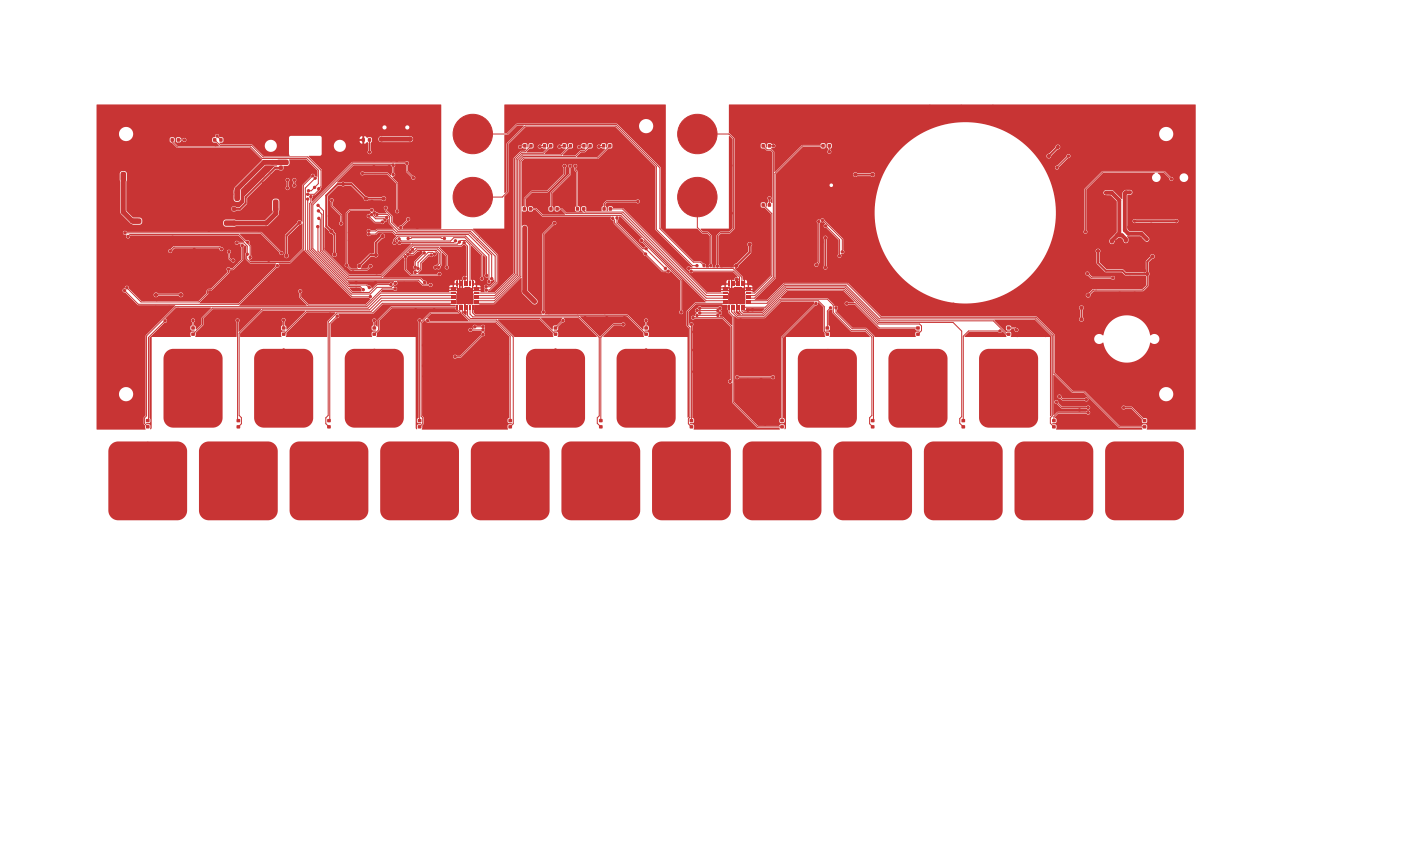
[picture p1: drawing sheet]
<svg xmlns="http://www.w3.org/2000/svg" width="356mm" height="216mm" viewBox="0 0 356 216" stroke-linecap="round" stroke-linejoin="round" font-family="sans-serif">
<g fill="#c83434">
<path d="M116 73h4v4h-4z"/>
<path d="M115.9 71.5h.3v1.1h-.3z"/>
<path d="M116.5 71.5h.4v1.1h-.4z"/>
<path d="M117.2 71.5h.3v1.1h-.3z"/>
<path d="M117.8 71.5h.4v1.1h-.4z"/>
<path d="M118.5 71.5h.3v1.1h-.3z"/>
<path d="M119.1 71.5h.4v1.1h-.4z"/>
<path d="M119.8 71.5h.3v1.1h-.3z"/>
<path d="M120.4 72.9h1.1v.3h-1.1z"/>
<path d="M120.4 73.5h1.1v.4h-1.1z"/>
<path d="M120.4 74.2h1.1v.3h-1.1z"/>
<path d="M120.4 74.8h1.1v.4h-1.1z"/>
<path d="M120.4 75.5h1.1v.3h-1.1z"/>
<path d="M120.4 76.1h1.1v.4h-1.1z"/>
<path d="M120.4 76.8h1.1v.3h-1.1z"/>
<path d="M119.8 77.4h.3v1.1h-.3z"/>
<path d="M119.1 77.4h.4v1.1h-.4z"/>
<path d="M118.5 77.4h.3v1.1h-.3z"/>
<path d="M117.8 77.4h.4v1.1h-.4z"/>
<path d="M117.2 77.4h.3v1.1h-.3z"/>
<path d="M116.5 77.4h.4v1.1h-.4z"/>
<path d="M115.9 77.4h.3v1.1h-.3z"/>
<path d="M114.5 76.8h1.1v.3h-1.1z"/>
<path d="M114.5 76.1h1.1v.4h-1.1z"/>
<path d="M114.5 75.5h1.1v.3h-1.1z"/>
<path d="M114.5 74.8h1.1v.4h-1.1z"/>
<path d="M114.5 74.2h1.1v.3h-1.1z"/>
<path d="M114.5 73.5h1.1v.4h-1.1z"/>
<path d="M114.5 72.9h1.1v.3h-1.1z"/>
<path d="M54.1 35.1h.8v.8h-.8z"/>
<path d="M55.7 35.1h.7v.8h-.7z"/>
<path d="M221.1 107.9h.8v.8h-.8z"/>
<path d="M221.1 106.3h.8v.8h-.8z"/>
<path d="M212.1 112.8l.8-.5 .9-.3h15.2a2.5 2.5 0 0 1 2.5 2.5v15a2.5 2.5 0 0 1-2.5 2.5h-15a2.5 2.5 0 0 1-2.5-2.5v-15l.1-.8z"/>
<path d="M235.1 112.8l.8-.5 .9-.3h15.2a2.5 2.5 0 0 1 2.5 2.5v15a2.5 2.5 0 0 1-2.5 2.5h-15a2.5 2.5 0 0 1-2.5-2.5v-15l.1-.8z"/>
<path d="M141 52.6h.8v.8h-.8z"/>
<path d="M139.5 52.6h.7v.8h-.7z"/>
<path d="M157.1 89.3l.8-.5 .9-.3h10.2a2.5 2.5 0 0 1 2.5 2.5v15a2.5 2.5 0 0 1-2.5 2.5h-10a2.5 2.5 0 0 1-2.5-2.5v-15l.1-.8z"/>
<path d="M147.8 52.6h.7v.8h-.7z"/>
<path d="M146.2 52.6h.8v.8h-.8z"/>
<path d="M193.3 36.6h.8v.8h-.8z"/>
<path d="M194.9 36.6h.8v.8h-.8z"/>
<path d="M244.1 107.9h.8v.8h-.8z"/>
<path d="M244.1 106.3h.8v.8h-.8z"/>
<path d="M37.1 107.9h.8v.7h-.8z"/>
<path d="M37.1 106.3h.8v.8h-.8z"/>
<path d="M97.1 112.8l.8-.5 .9-.3h15.2a2.5 2.5 0 0 1 2.5 2.5v15a2.5 2.5 0 0 1-2.5 2.5h-15a2.5 2.5 0 0 1-2.5-2.5v-15l.1-.8z"/>
<path d="M281.1 112.8l.8-.5 .9-.3h15.2a2.5 2.5 0 0 1 2.5 2.5v15a2.5 2.5 0 0 1-2.5 2.5h-15a2.5 2.5 0 0 1-2.5-2.5v-15l.1-.8z"/>
<path d="M83.1 107.9h.8v.8h-.8z"/>
<path d="M83.1 106.3h.8v.8h-.8z"/>
<path d="M193.3 51.6h.8v.8h-.8z"/>
<path d="M194.9 51.6h.8v.8h-.8z"/>
<path d="M43.3 35.1h.8v.8h-.8z"/>
<path d="M44.9 35.1h.8v.8h-.8z"/>
<path d="M144.4 36.6h.8v.8h-.8z"/>
<path d="M142.8 36.6h.8v.8h-.8z"/>
<path d="M154.4 36.6h.8v.8h-.8z"/>
<path d="M152.8 36.6h.8v.8h-.8z"/>
<path d="M166.1 112.8l.8-.5 .9-.3h15.2a2.5 2.5 0 0 1 2.5 2.5v15a2.5 2.5 0 0 1-2.5 2.5h-15a2.5 2.5 0 0 1-2.5-2.5v-15l.1-.8z"/>
<path d="M163.6 84.4h.8v.8h-.8z"/>
<path d="M163.6 82.8h.8v.8h-.8z"/>
<path d="M134.3 52.6h.7v.8h-.7z"/>
<path d="M132.7 52.6h.8v.8h-.8z"/>
<path d="M134.1 89.3l.8-.5 .9-.3h10.2a2.5 2.5 0 0 1 2.5 2.5v15a2.5 2.5 0 0 1-2.5 2.5h-10a2.5 2.5 0 0 1-2.5-2.5v-15l.1-.8z"/>
<path d="M290.1 107.9h.8v.8h-.8z"/>
<path d="M290.1 106.3h.8v.8h-.8z"/>
<path d="M175.1 107.9h.8v.8h-.8z"/>
<path d="M175.1 106.3h.8v.8h-.8z"/>
<path d="M143.1 112.8l.8-.5 .9-.3h15.2a2.5 2.5 0 0 1 2.5 2.5v15a2.5 2.5 0 0 1-2.5 2.5h-15a2.5 2.5 0 0 1-2.5-2.5v-15l.1-.8z"/>
</g>
<circle cx="120" cy="34" r="5" fill="#c83434" stroke="#c83434" stroke-width=".25"/>
<g fill="#c83434">
<path d="M140.6 84.4h.8v.8h-.8z"/>
<path d="M140.6 82.8h.8v.8h-.8z"/>
<path d="M255.6 84.4h.8v.8h-.8z"/>
<path d="M255.6 82.8h.8v.8h-.8z"/>
<path d="M71.6 84.4h.8v.8h-.8z"/>
<path d="M71.6 82.8h.8v.8h-.8z"/>
<path d="M209.6 84.4h.8v.8h-.8z"/>
<path d="M209.6 82.8h.8v.8h-.8z"/>
<path d="M183.5 72.9h1.1v.3h-1.1z"/>
<path d="M183.5 73.5h1.1v.4h-1.1z"/>
<path d="M183.5 74.2h1.1v.3h-1.1z"/>
<path d="M183.5 74.8h1.1v.4h-1.1z"/>
<path d="M183.5 75.5h1.1v.3h-1.1z"/>
<path d="M183.5 76.1h1.1v.4h-1.1z"/>
<path d="M183.5 76.8h1.1v.3h-1.1z"/>
<path d="M184.9 77.4h.3v1.1h-.3z"/>
<path d="M185.5 77.4h.4v1.1h-.4z"/>
<path d="M186.2 77.4h.3v1.1h-.3z"/>
<path d="M186.8 77.4h.4v1.1h-.4z"/>
<path d="M187.5 77.4h.3v1.1h-.3z"/>
<path d="M188.1 77.4h.4v1.1h-.4z"/>
<path d="M188.8 77.4h.3v1.1h-.3z"/>
<path d="M189.4 76.8h1.1v.3h-1.1z"/>
<path d="M189.4 76.1h1.1v.4h-1.1z"/>
<path d="M189.4 75.5h1.1v.3h-1.1z"/>
<path d="M189.4 74.8h1.1v.4h-1.1z"/>
<path d="M189.4 74.2h1.1v.3h-1.1z"/>
<path d="M189.4 73.5h1.1v.4h-1.1z"/>
<path d="M189.4 72.9h1.1v.3h-1.1z"/>
<path d="M188.8 71.5h.3v1.1h-.3z"/>
<path d="M188.1 71.5h.4v1.1h-.4z"/>
<path d="M187.5 71.5h.3v1.1h-.3z"/>
<path d="M186.8 71.5h.4v1.1h-.4z"/>
<path d="M186.2 71.5h.3v1.1h-.3z"/>
<path d="M185.5 71.5h.4v1.1h-.4z"/>
<path d="M184.9 71.5h.3v1.1h-.3z"/>
<path d="M185 73h4v4h-4z"/>
<path d="M249.1 89.3l.8-.5 .9-.3h10.2a2.5 2.5 0 0 1 2.5 2.5v15a2.5 2.5 0 0 1-2.5 2.5h-10a2.5 2.5 0 0 1-2.5-2.5v-15l.1-.8z"/>
<path d="M42.1 89.3l.8-.5 .9-.3h10.2a2.5 2.5 0 0 1 2.5 2.5v15a2.5 2.5 0 0 1-2.5 2.5h-10a2.5 2.5 0 0 1-2.5-2.5v-15l.1-.8z"/>
<path d="M120.1 112.8l.8-.5 .9-.3h15.2a2.5 2.5 0 0 1 2.5 2.5v15a2.5 2.5 0 0 1-2.5 2.5h-15a2.5 2.5 0 0 1-2.5-2.5v-15l.1-.8z"/>
<path d="M154.5 52.6h.8v.8h-.8z"/>
<path d="M153 52.6h.7v.8h-.7z"/>
<path d="M152.1 107.9h.8v.8h-.8z"/>
<path d="M152.1 106.3h.8v.8h-.8z"/>
</g>
<circle cx="177" cy="34" r="5" fill="#c83434" stroke="#c83434" stroke-width=".25"/>
<g fill="#c83434">
<path d="M65.1 89.3l.8-.5 .9-.3h10.2a2.5 2.5 0 0 1 2.5 2.5v15a2.5 2.5 0 0 1-2.5 2.5h-10a2.5 2.5 0 0 1-2.5-2.5v-15l.1-.8z"/>
<path d="M208.5 36.6h.8v.8h-.8z"/>
<path d="M210.1 36.6h.8v.8h-.8z"/>
<path d="M88.1 89.3l.8-.5 .9-.3h10.2a2.5 2.5 0 0 1 2.5 2.5v15a2.5 2.5 0 0 1-2.5 2.5h-10a2.5 2.5 0 0 1-2.5-2.5v-15l.1-.8z"/>
<path d="M91.8 35.1h.8v.8h-.8z"/>
<path d="M93.4 35.1h.8v.8h-.8z"/>
<path d="M267.1 107.9h.8v.8h-.8z"/>
<path d="M267.1 106.3h.8v.8h-.8z"/>
<path d="M129.1 107.9h.8v.8h-.8z"/>
<path d="M129.1 106.3h.8v.8h-.8z"/>
</g>
<circle cx="120" cy="50" r="5" fill="#c83434" stroke="#c83434" stroke-width=".25"/>
<g fill="#c83434">
<path d="M48.6 84.4h.8v.8h-.8z"/>
<path d="M48.6 82.8h.8v.8h-.8z"/>
<path d="M28.1 112.8l.8-.5 .9-.3h15.2a2.5 2.5 0 0 1 2.5 2.5v15a2.5 2.5 0 0 1-2.5 2.5h-15a2.5 2.5 0 0 1-2.5-2.5v-15l.1-.8z"/>
<path d="M149.4 36.6h.8v.8h-.8z"/>
<path d="M147.8 36.6h.8v.8h-.8z"/>
<path d="M189.1 112.8l.8-.5 .9-.3h15.2a2.5 2.5 0 0 1 2.5 2.5v15a2.5 2.5 0 0 1-2.5 2.5h-15a2.5 2.5 0 0 1-2.5-2.5v-15l.1-.8z"/>
<path d="M203.1 89.3l.8-.5 .9-.3h10.2a2.5 2.5 0 0 1 2.5 2.5v15a2.5 2.5 0 0 1-2.5 2.5h-10a2.5 2.5 0 0 1-2.5-2.5v-15l.1-.8z"/>
</g>
<circle cx="177" cy="50" r="5" fill="#c83434" stroke="#c83434" stroke-width=".25"/>
<g fill="#c83434">
<path d="M198.1 107.9h.8v.8h-.8z"/>
<path d="M198.1 106.3h.8v.8h-.8z"/>
<path d="M74.1 112.8l.8-.5 .9-.3h15.2a2.5 2.5 0 0 1 2.5 2.5v15a2.5 2.5 0 0 1-2.5 2.5h-15a2.5 2.5 0 0 1-2.5-2.5v-15l.1-.8z"/>
<path d="M60.1 107.9h.8v.8h-.8z"/>
<path d="M60.1 106.3h.8v.8h-.8z"/>
<path d="M226.1 89.3l.8-.5 .9-.3h10.2a2.5 2.5 0 0 1 2.5 2.5v15a2.5 2.5 0 0 1-2.5 2.5h-10a2.5 2.5 0 0 1-2.5-2.5v-15l.1-.8z"/>
<path d="M106.1 107.9h.8v.8h-.8z"/>
<path d="M106.1 106.3h.8v.8h-.8z"/>
<path d="M232.6 84.4h.8v.8h-.8z"/>
<path d="M232.6 82.8h.8v.8h-.8z"/>
<path d="M134.4 36.6h.8v.8h-.8z"/>
<path d="M132.8 36.6h.8v.8h-.8z"/>
<path d="M94.6 84.4h.8v.8h-.8z"/>
<path d="M94.6 82.8h.8v.8h-.8z"/>
<path d="M51.1 112.8l.8-.5 .9-.3h15.2a2.5 2.5 0 0 1 2.5 2.5v15a2.5 2.5 0 0 1-2.5 2.5h-15a2.5 2.5 0 0 1-2.5-2.5v-15l.1-.8z"/>
<path d="M139.4 36.6h.8v.8h-.8z"/>
<path d="M137.8 36.6h.8v.8h-.8z"/>
<path d="M258.1 112.8l.8-.5 .9-.3h15.2a2.5 2.5 0 0 1 2.5 2.5v15a2.5 2.5 0 0 1-2.5 2.5h-15a2.5 2.5 0 0 1-2.5-2.5v-15l.1-.8z"/>
</g>
<g fill="#c83434" stroke="#c83434" stroke-width=".25">
<circle cx="106.8" cy="64.1" r=".3"/>
<circle cx="290.5" cy="68.7" r=".3"/>
<circle cx="295.6" cy="61.4" r=".3"/>
<circle cx="288" cy="65.4" r=".3"/>
<circle cx="43.1" cy="36.6" r=".3"/>
<circle cx="54.7" cy="36.7" r=".3"/>
<circle cx="64.6" cy="63.2" r=".3"/>
<circle cx="53" cy="58.4" r=".3"/>
<circle cx="51" cy="56.4" r=".3"/>
<circle cx="71.5" cy="67.4" r=".3"/>
<circle cx="71.4" cy="70" r=".3"/>
<circle cx="69.3" cy="67.5" r=".3"/>
<circle cx="62" cy="59.8" r=".3"/>
<circle cx="53.3" cy="61.5" r=".3"/>
<circle cx="51.6" cy="61.9" r=".3"/>
<circle cx="47.9" cy="60.3" r=".3"/>
<circle cx="52.2" cy="60.3" r=".3"/>
<circle cx="49.5" cy="66.7" r=".3"/>
<circle cx="51.2" cy="67" r=".3"/>
<circle cx="49.3" cy="63.3" r=".3"/>
<circle cx="49.4" cy="65.1" r=".3"/>
<circle cx="53.4" cy="65" r=".3"/>
<circle cx="55.4" cy="64" r=".3"/>
<circle cx="61.5" cy="70.6" r=".3"/>
<circle cx="62.7" cy="69.1" r=".3"/>
<circle cx="64.2" cy="67.9" r=".3"/>
<circle cx="68.2" cy="66" r=".3"/>
<circle cx="64.5" cy="65" r=".3"/>
<circle cx="62.6" cy="67.1" r=".3"/>
<circle cx="60" cy="66.5" r=".3"/>
<circle cx="57.6" cy="67.1" r=".3"/>
<circle cx="53.6" cy="67.7" r=".3"/>
<circle cx="56.2" cy="63.2" r=".3"/>
<circle cx="43.2" cy="63.7" r=".3"/>
<circle cx="60.1" cy="61.6" r=".3"/>
<circle cx="59.2" cy="66.1" r=".3"/>
<circle cx="58.1" cy="63.9" r=".3"/>
<circle cx="71.4" cy="74.4" r=".3"/>
<circle cx="61.5" cy="62.3" r=".3"/>
<circle cx="62.8" cy="64.5" r=".3"/>
<circle cx="63.5" cy="65.3" r=".3"/>
<circle cx="58" cy="68.3" r=".3"/>
<circle cx="78.1" cy="49.3" r=".3"/>
<circle cx="80.9" cy="47.9" r=".3"/>
<circle cx="55.1" cy="34.5" r=".3"/>
<circle cx="212.2" cy="78.1" r=".3"/>
<circle cx="221.5" cy="112.7" r=".3"/>
<circle cx="244.5" cy="112.7" r=".3"/>
<circle cx="144.7" cy="42.1" r=".3"/>
<circle cx="164" cy="88.8" r=".3"/>
<circle cx="146" cy="42.1" r=".3"/>
<circle cx="196.3" cy="37" r=".3"/>
<circle cx="268.1" cy="102" r=".3"/>
<circle cx="253.8" cy="84" r=".3"/>
<circle cx="276.2" cy="103.4" r=".3"/>
<circle cx="41.9" cy="81.4" r=".3"/>
<circle cx="106.5" cy="112.7" r=".3"/>
<circle cx="290.5" cy="112.7" r=".3"/>
<circle cx="85.6" cy="80.2" r=".3"/>
<circle cx="195.3" cy="50.3" r=".3"/>
<circle cx="78.3" cy="48.4" r=".3"/>
<circle cx="79.8" cy="47.6" r=".3"/>
<circle cx="46.8" cy="35.5" r=".3"/>
<circle cx="142" cy="37.2" r=".3"/>
<circle cx="152" cy="37.2" r=".3"/>
<circle cx="175.5" cy="112.7" r=".3"/>
<circle cx="164" cy="81.3" r=".3"/>
<circle cx="143.3" cy="42.1" r=".3"/>
<circle cx="141" cy="88.8" r=".3"/>
<circle cx="285.2" cy="103.4" r=".3"/>
<circle cx="175.5" cy="82.3" r=".3"/>
<circle cx="152.5" cy="112.7" r=".3"/>
<circle cx="178.7" cy="67.4" r=".3"/>
<circle cx="142.9" cy="81.3" r=".3"/>
<circle cx="258" cy="83.7" r=".3"/>
<circle cx="268.9" cy="100.6" r=".3"/>
<circle cx="275.8" cy="101.4" r=".3"/>
<circle cx="72" cy="81.2" r=".3"/>
<circle cx="210.8" cy="78.1" r=".3"/>
<circle cx="194.4" cy="58" r=".3"/>
<circle cx="40" cy="60.7" r=".3"/>
<circle cx="268.8" cy="70" r=".3"/>
<circle cx="285.9" cy="39.7" r=".3"/>
<circle cx="262.6" cy="70.2" r=".3"/>
<circle cx="281.5" cy="36.7" r=".3"/>
<circle cx="177.7" cy="84.2" r=".3"/>
<circle cx="110.4" cy="84" r=".3"/>
<circle cx="302.6" cy="64" r=".3"/>
<circle cx="57.9" cy="35.9" r=".3"/>
<circle cx="274.7" cy="45.2" r=".3"/>
<circle cx="274.8" cy="70" r=".3"/>
<circle cx="283.6" cy="98" r=".3"/>
<circle cx="76.1" cy="49.3" r=".3"/>
<circle cx="31.5" cy="90.5" r=".3"/>
<circle cx="191.6" cy="73" r=".3"/>
<circle cx="186.8" cy="96.8" r=".3"/>
<circle cx="262.6" cy="37.8" r=".3"/>
<circle cx="60.7" cy="32.3" r=".3"/>
<circle cx="284.2" cy="74.4" r=".3"/>
<circle cx="79.9" cy="43.6" r=".3"/>
<circle cx="62.8" cy="36" r=".3"/>
<circle cx="277.8" cy="71.2" r=".3"/>
<circle cx="113.3" cy="73.6" r=".3"/>
<circle cx="143.8" cy="82.4" r=".3"/>
<circle cx="217.1" cy="82.5" r=".3"/>
<circle cx="64.3" cy="51.7" r=".3"/>
<circle cx="214.4" cy="78" r=".3"/>
<circle cx="269.4" cy="83.2" r=".3"/>
<circle cx="159.1" cy="70.9" r=".3"/>
<circle cx="100.8" cy="45.2" r=".3"/>
<circle cx="119.1" cy="85" r=".3"/>
<circle cx="273.2" cy="80.4" r=".3"/>
<circle cx="61.5" cy="72.3" r=".3"/>
<circle cx="228" cy="27.4" r=".3"/>
<circle cx="26" cy="101" r=".3"/>
<circle cx="105.5" cy="78.6" r=".3"/>
<circle cx="222" cy="27.4" r=".3"/>
<circle cx="145.4" cy="45.6" r=".3"/>
<circle cx="193" cy="53.4" r=".3"/>
<circle cx="48.8" cy="62" r=".3"/>
<circle cx="296.4" cy="55.1" r=".3"/>
<circle cx="271.9" cy="58.8" r=".3"/>
<circle cx="280.6" cy="49.9" r=".3"/>
<circle cx="165.1" cy="82" r=".3"/>
<circle cx="162.8" cy="53.6" r=".3"/>
<circle cx="129.7" cy="73.8" r=".3"/>
<circle cx="265.4" cy="85.1" r=".3"/>
<circle cx="194" cy="70.8" r=".3"/>
<circle cx="211.8" cy="84.6" r=".3"/>
<circle cx="44" cy="28" r=".3"/>
<circle cx="295.5" cy="46.9" r=".3"/>
<circle cx="137" cy="72.2" r=".3"/>
<circle cx="26" cy="61" r=".3"/>
<circle cx="63.9" cy="61.9" r=".3"/>
<circle cx="72.5" cy="34.9" r=".3"/>
<circle cx="58.7" cy="74.3" r=".3"/>
<circle cx="169.6" cy="80" r=".3"/>
<circle cx="76.1" cy="62.7" r=".3"/>
<circle cx="168.4" cy="56" r=".3"/>
<circle cx="144.3" cy="73.9" r=".3"/>
<circle cx="178.2" cy="72.1" r=".3"/>
<circle cx="62.3" cy="74.3" r=".3"/>
<circle cx="139.6" cy="55.6" r=".3"/>
<circle cx="110.5" cy="71.1" r=".3"/>
<circle cx="289.4" cy="60.5" r=".3"/>
<circle cx="193.2" cy="89.8" r=".3"/>
<circle cx="267.2" cy="36.4" r=".3"/>
<circle cx="197.7" cy="80.4" r=".3"/>
<circle cx="302.6" cy="108" r=".3"/>
<circle cx="151.5" cy="39" r=".3"/>
<circle cx="177.9" cy="76.1" r=".3"/>
<circle cx="158.8" cy="39.5" r=".3"/>
<circle cx="36.8" cy="42.2" r=".3"/>
<circle cx="83.4" cy="72.2" r=".3"/>
<circle cx="71.5" cy="44" r=".3"/>
<circle cx="149" cy="32.9" r=".3"/>
<circle cx="193" cy="88.3" r=".3"/>
<circle cx="289.2" cy="100.8" r=".3"/>
<circle cx="147.7" cy="39.4" r=".3"/>
<circle cx="127.1" cy="87.8" r=".3"/>
<circle cx="148.2" cy="67.7" r=".3"/>
<circle cx="118" cy="79.2" r=".3"/>
<circle cx="108.1" cy="70.6" r=".3"/>
<circle cx="260" cy="27.4" r=".3"/>
<circle cx="201" cy="38.2" r=".3"/>
<circle cx="95.3" cy="71.7" r=".3"/>
<circle cx="116" cy="85" r=".3"/>
<circle cx="283.7" cy="33.9" r=".3"/>
<circle cx="266" cy="27.4" r=".3"/>
<circle cx="121.6" cy="84.7" r=".3"/>
<circle cx="69.1" cy="58.6" r=".3"/>
<circle cx="268.2" cy="103.6" r=".3"/>
<circle cx="89.6" cy="69" r=".3"/>
<circle cx="302.6" cy="79.8" r=".3"/>
<circle cx="85.3" cy="58.2" r=".3"/>
<circle cx="67.5" cy="54.3" r=".3"/>
<circle cx="26" cy="56" r=".3"/>
<circle cx="217.3" cy="41.1" r=".3"/>
<circle cx="140.5" cy="62.5" r=".3"/>
<circle cx="100" cy="52.7" r=".3"/>
<circle cx="197.4" cy="39.4" r=".3"/>
<circle cx="280.4" cy="102" r=".3"/>
<circle cx="165.4" cy="56" r=".3"/>
<circle cx="67.8" cy="71.4" r=".3"/>
<circle cx="50.8" cy="70.8" r=".3"/>
<circle cx="103.7" cy="52.8" r=".3"/>
<circle cx="147" cy="65" r=".3"/>
<circle cx="76.4" cy="67.6" r=".3"/>
<circle cx="94.3" cy="63.9" r=".3"/>
<circle cx="111" cy="41" r=".3"/>
<circle cx="85.8" cy="84.8" r=".3"/>
<circle cx="85" cy="56.5" r=".3"/>
<circle cx="105.8" cy="51" r=".3"/>
<circle cx="90.4" cy="71.7" r=".3"/>
<circle cx="30.5" cy="108" r=".3"/>
<circle cx="56.6" cy="58" r=".3"/>
<circle cx="194.4" cy="47.6" r=".3"/>
<circle cx="26" cy="31" r=".3"/>
<circle cx="36.2" cy="45.3" r=".3"/>
<circle cx="111.8" cy="73.6" r=".3"/>
<circle cx="200.2" cy="45.4" r=".3"/>
<circle cx="161.7" cy="68.5" r=".3"/>
<circle cx="288.6" cy="47.2" r=".3"/>
<circle cx="269.8" cy="38.8" r=".3"/>
<circle cx="61.5" cy="51" r=".3"/>
<circle cx="181.2" cy="84.2" r=".3"/>
<circle cx="210.8" cy="49.2" r=".3"/>
<circle cx="157.5" cy="44.5" r=".3"/>
<circle cx="160.5" cy="38" r=".3"/>
<circle cx="284.6" cy="107.2" r=".3"/>
<circle cx="272.2" cy="76.4" r=".3"/>
<circle cx="87.7" cy="68.1" r=".3"/>
<circle cx="141.4" cy="49.2" r=".3"/>
<circle cx="293.5" cy="81" r=".3"/>
<circle cx="167.5" cy="28" r=".3"/>
<circle cx="298.7" cy="47.9" r=".3"/>
<circle cx="36" cy="91" r=".3"/>
<circle cx="146.4" cy="36.1" r=".3"/>
<circle cx="179.4" cy="84.3" r=".3"/>
<circle cx="203.8" cy="74.7" r=".3"/>
<circle cx="34.2" cy="54.5" r=".3"/>
<circle cx="47.3" cy="70.7" r=".3"/>
<circle cx="122.5" cy="73.3" r=".3"/>
<circle cx="160.9" cy="43.7" r=".3"/>
<circle cx="133.1" cy="42.1" r=".3"/>
<circle cx="216" cy="27.4" r=".3"/>
<circle cx="274.6" cy="56.7" r=".3"/>
<circle cx="293" cy="53" r=".3"/>
<circle cx="65.7" cy="58.3" r=".3"/>
<circle cx="114.7" cy="82.7" r=".3"/>
<circle cx="184.2" cy="77.8" r=".3"/>
<circle cx="89.4" cy="62.3" r=".3"/>
<circle cx="113.9" cy="101.8" r=".3"/>
<circle cx="147" cy="66.3" r=".3"/>
<circle cx="47.7" cy="80.5" r=".3"/>
<circle cx="280.3" cy="61.6" r=".3"/>
<circle cx="53.6" cy="80.4" r=".3"/>
<circle cx="59" cy="84" r=".3"/>
<circle cx="139.9" cy="81.5" r=".3"/>
<circle cx="75.6" cy="61" r=".3"/>
<circle cx="216.7" cy="77.8" r=".3"/>
<circle cx="191.6" cy="58" r=".3"/>
<circle cx="205.6" cy="77.1" r=".3"/>
<circle cx="154" cy="67" r=".3"/>
<circle cx="180.4" cy="97.5" r=".3"/>
<circle cx="180" cy="100.1" r=".3"/>
<circle cx="286.4" cy="67.9" r=".3"/>
<circle cx="275" cy="76.8" r=".3"/>
<circle cx="299.4" cy="89.8" r=".3"/>
<circle cx="91.2" cy="62.3" r=".3"/>
<circle cx="269.2" cy="102" r=".3"/>
<circle cx="289.3" cy="57" r=".3"/>
<circle cx="99.3" cy="64.1" r=".3"/>
<circle cx="182" cy="69.8" r=".3"/>
<circle cx="78.2" cy="79.8" r=".3"/>
<circle cx="298.6" cy="45.2" r=".3"/>
<circle cx="162.7" cy="81.8" r=".3"/>
<circle cx="98.5" cy="59.9" r=".3"/>
<circle cx="281.4" cy="42.2" r=".3"/>
<circle cx="293.1" cy="64.1" r=".3"/>
<circle cx="43.8" cy="60.2" r=".3"/>
<circle cx="154" cy="80.6" r=".3"/>
<circle cx="63.5" cy="75.3" r=".3"/>
<circle cx="292.9" cy="50.5" r=".3"/>
<circle cx="93" cy="84.8" r=".3"/>
<circle cx="261.2" cy="79.4" r=".3"/>
<circle cx="302.6" cy="104" r=".3"/>
<circle cx="205.1" cy="84.3" r=".3"/>
<circle cx="199.2" cy="80.6" r=".3"/>
<circle cx="110.3" cy="87.8" r=".3"/>
<circle cx="280.2" cy="52.4" r=".3"/>
<circle cx="137.7" cy="41" r=".3"/>
<circle cx="108.9" cy="69" r=".3"/>
<circle cx="111" cy="36" r=".3"/>
<circle cx="166.4" cy="76.4" r=".3"/>
<circle cx="302.6" cy="56" r=".3"/>
<circle cx="128.2" cy="107.7" r=".3"/>
<circle cx="208.6" cy="61.4" r=".3"/>
<circle cx="48.7" cy="36.6" r=".3"/>
<circle cx="60.1" cy="58.1" r=".3"/>
<circle cx="39.8" cy="76" r=".3"/>
<circle cx="46.3" cy="68.9" r=".3"/>
<circle cx="286.6" cy="57.6" r=".3"/>
<circle cx="198" cy="49.2" r=".3"/>
<circle cx="274.4" cy="100.4" r=".3"/>
<circle cx="73.3" cy="74.3" r=".3"/>
<circle cx="278" cy="27.4" r=".3"/>
<circle cx="298.4" cy="101.6" r=".3"/>
<circle cx="32" cy="64.3" r=".3"/>
<circle cx="286" cy="93" r=".3"/>
<circle cx="206.6" cy="54.2" r=".3"/>
<circle cx="55.2" cy="70.6" r=".3"/>
<circle cx="221.6" cy="60" r=".3"/>
<circle cx="91" cy="43.8" r=".3"/>
<circle cx="113.6" cy="83.8" r=".3"/>
<circle cx="55.9" cy="32.7" r=".3"/>
<circle cx="165.5" cy="42.5" r=".3"/>
<circle cx="176.1" cy="94.3" r=".3"/>
<circle cx="50.5" cy="74" r=".3"/>
<circle cx="302.6" cy="31.2" r=".3"/>
<circle cx="282.3" cy="32.6" r=".3"/>
<circle cx="87.7" cy="32.4" r=".3"/>
<circle cx="45.3" cy="63.9" r=".3"/>
<circle cx="291.2" cy="63.5" r=".3"/>
<circle cx="222.6" cy="71" r=".3"/>
<circle cx="48.9" cy="41.5" r=".3"/>
<circle cx="203.8" cy="58" r=".3"/>
<circle cx="148.5" cy="80.6" r=".3"/>
<circle cx="182.2" cy="73.4" r=".3"/>
<circle cx="102.1" cy="67.8" r=".3"/>
<circle cx="125.5" cy="87.9" r=".3"/>
<circle cx="124.7" cy="95.3" r=".3"/>
<circle cx="195.2" cy="42.8" r=".3"/>
<circle cx="56.7" cy="71.5" r=".3"/>
<circle cx="120.7" cy="98.7" r=".3"/>
<circle cx="197.6" cy="45.2" r=".3"/>
<circle cx="56.9" cy="81.6" r=".3"/>
<circle cx="182.3" cy="107.5" r=".3"/>
<circle cx="158.8" cy="41.5" r=".3"/>
<circle cx="189.4" cy="100.7" r=".3"/>
<circle cx="155.6" cy="71" r=".3"/>
<circle cx="103.1" cy="54.6" r=".3"/>
<circle cx="93" cy="32.3" r=".3"/>
<circle cx="240.2" cy="30.8" r=".3"/>
<circle cx="101" cy="64.4" r=".3"/>
<circle cx="222.2" cy="48" r=".3"/>
<circle cx="111" cy="56.5" r=".3"/>
<circle cx="102.2" cy="66" r=".3"/>
<circle cx="185.8" cy="70" r=".3"/>
<circle cx="283.9" cy="35.9" r=".3"/>
<circle cx="302.6" cy="36" r=".3"/>
<circle cx="213.2" cy="45.1" r=".3"/>
<circle cx="107.6" cy="95.5" r=".3"/>
<circle cx="49.4" cy="33.7" r=".3"/>
<circle cx="195.2" cy="40" r=".3"/>
<circle cx="184.3" cy="92.5" r=".3"/>
<circle cx="180" cy="88.4" r=".3"/>
<circle cx="55.4" cy="42.1" r=".3"/>
<circle cx="288.1" cy="62.8" r=".3"/>
<circle cx="197.6" cy="96" r=".3"/>
<circle cx="66.9" cy="43.1" r=".3"/>
<circle cx="145.4" cy="75.2" r=".3"/>
<circle cx="131.2" cy="32.9" r=".3"/>
<circle cx="51.7" cy="36.5" r=".3"/>
<circle cx="169.1" cy="73.6" r=".3"/>
<circle cx="75.8" cy="70.6" r=".3"/>
<circle cx="206.6" cy="45.2" r=".3"/>
<circle cx="211.6" cy="57" r=".3"/>
<circle cx="211.8" cy="81.7" r=".3"/>
<circle cx="36" cy="96" r=".3"/>
<circle cx="148.2" cy="69.7" r=".3"/>
<circle cx="184.2" cy="96.6" r=".3"/>
<circle cx="229" cy="72" r=".3"/>
<circle cx="110.2" cy="78.6" r=".3"/>
<circle cx="283.7" cy="40.9" r=".3"/>
<circle cx="53.7" cy="72.1" r=".3"/>
<circle cx="36" cy="105" r=".3"/>
<circle cx="73.8" cy="67.5" r=".3"/>
<circle cx="293" cy="73.3" r=".3"/>
<circle cx="281.2" cy="67.7" r=".3"/>
<circle cx="217.8" cy="45.6" r=".3"/>
<circle cx="51.7" cy="83.8" r=".3"/>
<circle cx="71.3" cy="58.6" r=".3"/>
<circle cx="283.4" cy="61.2" r=".3"/>
<circle cx="26" cy="36" r=".3"/>
<circle cx="256.6" cy="75" r=".3"/>
<circle cx="40.5" cy="73.7" r=".3"/>
<circle cx="49" cy="38.2" r=".3"/>
<circle cx="44.5" cy="41.5" r=".3"/>
<circle cx="117.1" cy="99" r=".3"/>
<circle cx="199.4" cy="39.4" r=".3"/>
<circle cx="287.9" cy="66.6" r=".3"/>
<circle cx="88.7" cy="61" r=".3"/>
<circle cx="116.3" cy="105.4" r=".3"/>
<circle cx="197.2" cy="36.2" r=".3"/>
<circle cx="302.6" cy="42" r=".3"/>
<circle cx="184.7" cy="88.3" r=".3"/>
<circle cx="98.9" cy="50.4" r=".3"/>
<circle cx="96.6" cy="48.1" r=".3"/>
<circle cx="191.7" cy="106.7" r=".3"/>
<circle cx="128.7" cy="97.2" r=".3"/>
<circle cx="40" cy="68" r=".3"/>
<circle cx="215" cy="75.7" r=".3"/>
<circle cx="185.6" cy="67.4" r=".3"/>
<circle cx="95.1" cy="40.5" r=".3"/>
<circle cx="154" cy="28" r=".3"/>
<circle cx="58.8" cy="70.6" r=".3"/>
<circle cx="58.6" cy="32.4" r=".3"/>
<circle cx="159" cy="28" r=".3"/>
<circle cx="193.2" cy="96.3" r=".3"/>
<circle cx="86.4" cy="63.3" r=".3"/>
<circle cx="135.4" cy="50.2" r=".3"/>
<circle cx="101.7" cy="49.8" r=".3"/>
<circle cx="167.8" cy="69.5" r=".3"/>
<circle cx="129" cy="31.8" r=".3"/>
<circle cx="98.8" cy="42.3" r=".3"/>
<circle cx="283.7" cy="38.2" r=".3"/>
<circle cx="265" cy="80.4" r=".3"/>
<circle cx="75.8" cy="51.1" r=".3"/>
<circle cx="87.3" cy="45.6" r=".3"/>
<circle cx="188.4" cy="107.6" r=".3"/>
<circle cx="214" cy="65.2" r=".3"/>
<circle cx="183.5" cy="82.6" r=".3"/>
<circle cx="55.7" cy="38.1" r=".3"/>
<circle cx="93.3" cy="60.6" r=".3"/>
<circle cx="41.2" cy="46.6" r=".3"/>
<circle cx="292.4" cy="83.8" r=".3"/>
<circle cx="189.4" cy="98.7" r=".3"/>
<circle cx="85.7" cy="81.5" r=".3"/>
<circle cx="47.3" cy="67.3" r=".3"/>
<circle cx="49.9" cy="71.4" r=".3"/>
<circle cx="279.9" cy="63.5" r=".3"/>
<circle cx="155" cy="45" r=".3"/>
<circle cx="49.4" cy="43.6" r=".3"/>
<circle cx="159" cy="67.7" r=".3"/>
<circle cx="96.2" cy="49.4" r=".3"/>
<circle cx="105.4" cy="71.9" r=".3"/>
<circle cx="285.2" cy="104.8" r=".3"/>
<circle cx="128.7" cy="87.7" r=".3"/>
<circle cx="190.4" cy="68.4" r=".3"/>
<circle cx="75.7" cy="55" r=".3"/>
<circle cx="41.1" cy="39.4" r=".3"/>
<circle cx="210.6" cy="55.4" r=".3"/>
<circle cx="70.5" cy="81.3" r=".3"/>
<circle cx="83.8" cy="74.3" r=".3"/>
<circle cx="211" cy="43.6" r=".3"/>
<circle cx="289" cy="107.2" r=".3"/>
<circle cx="44.1" cy="53.6" r=".3"/>
<circle cx="80.2" cy="32.4" r=".3"/>
<circle cx="78.2" cy="44.6" r=".3"/>
<circle cx="281.7" cy="107.4" r=".3"/>
<circle cx="143.1" cy="84.9" r=".3"/>
<circle cx="267.4" cy="80.8" r=".3"/>
<circle cx="242" cy="77.2" r=".3"/>
<circle cx="39.9" cy="43.5" r=".3"/>
<circle cx="93.2" cy="62.3" r=".3"/>
<circle cx="43" cy="78" r=".3"/>
<circle cx="45.3" cy="61.5" r=".3"/>
<circle cx="270.8" cy="106" r=".3"/>
<circle cx="227.8" cy="37.6" r=".3"/>
<circle cx="76.1" cy="59.5" r=".3"/>
<circle cx="149.4" cy="50.4" r=".3"/>
<circle cx="25.5" cy="28" r=".3"/>
<circle cx="26" cy="76" r=".3"/>
<circle cx="73.3" cy="71.7" r=".3"/>
<circle cx="140" cy="32.8" r=".3"/>
<circle cx="42.2" cy="75.7" r=".3"/>
<circle cx="277.2" cy="63.8" r=".3"/>
<circle cx="177" cy="59.3" r=".3"/>
<circle cx="39" cy="28" r=".3"/>
<circle cx="289" cy="52.3" r=".3"/>
<circle cx="113.5" cy="88" r=".3"/>
<circle cx="36.8" cy="40.2" r=".3"/>
<circle cx="87.7" cy="39.9" r=".3"/>
<circle cx="124.8" cy="98.6" r=".3"/>
<circle cx="193.2" cy="45" r=".3"/>
<circle cx="168.4" cy="44" r=".3"/>
<circle cx="285.9" cy="42.1" r=".3"/>
<circle cx="44.7" cy="44.4" r=".3"/>
<circle cx="297.6" cy="39.2" r=".3"/>
<circle cx="139.3" cy="79.3" r=".3"/>
<circle cx="145.2" cy="67.3" r=".3"/>
<circle cx="168.4" cy="52" r=".3"/>
<circle cx="214" cy="70.8" r=".3"/>
<circle cx="277.2" cy="78.6" r=".3"/>
<circle cx="298" cy="27.4" r=".3"/>
<circle cx="44.5" cy="32.8" r=".3"/>
<circle cx="274.7" cy="50.4" r=".3"/>
<circle cx="137" cy="45.2" r=".3"/>
<circle cx="286.8" cy="72.2" r=".3"/>
<circle cx="128.8" cy="89.9" r=".3"/>
<circle cx="102.6" cy="71.9" r=".3"/>
<circle cx="47.1" cy="83.9" r=".3"/>
<circle cx="133.2" cy="45.4" r=".3"/>
<circle cx="108.9" cy="87.6" r=".3"/>
<circle cx="164" cy="38" r=".3"/>
<circle cx="82.6" cy="43.6" r=".3"/>
<circle cx="269.2" cy="98.6" r=".3"/>
<circle cx="106.1" cy="80.3" r=".3"/>
<circle cx="59.3" cy="43.2" r=".3"/>
<circle cx="66.9" cy="46.5" r=".3"/>
<circle cx="292" cy="27.4" r=".3"/>
<circle cx="191.3" cy="61.2" r=".3"/>
<circle cx="173.8" cy="76.5" r=".3"/>
<circle cx="193.7" cy="104.3" r=".3"/>
<circle cx="89" cy="28" r=".3"/>
<circle cx="191" cy="78.6" r=".3"/>
<circle cx="188.7" cy="86.2" r=".3"/>
<circle cx="104.4" cy="42.2" r=".3"/>
<circle cx="288.6" cy="32.2" r=".3"/>
<circle cx="276.1" cy="61.7" r=".3"/>
<circle cx="62.5" cy="47.4" r=".3"/>
<circle cx="107.5" cy="87.6" r=".3"/>
<circle cx="41.2" cy="83.8" r=".3"/>
<circle cx="138.6" cy="47.8" r=".3"/>
<circle cx="194.2" cy="75.2" r=".3"/>
<circle cx="217.2" cy="65.8" r=".3"/>
<circle cx="185.6" cy="54.1" r=".3"/>
<circle cx="126" cy="82.9" r=".3"/>
<circle cx="186.9" cy="94.6" r=".3"/>
<circle cx="208.9" cy="58.3" r=".3"/>
<circle cx="154.2" cy="68.3" r=".3"/>
<circle cx="185.8" cy="30.6" r=".3"/>
<circle cx="176.1" cy="88.8" r=".3"/>
<circle cx="133.4" cy="76.5" r=".3"/>
<circle cx="84.3" cy="45.4" r=".3"/>
<circle cx="42.8" cy="41.5" r=".3"/>
<circle cx="93" cy="27.5" r=".3"/>
<circle cx="46.8" cy="48.4" r=".3"/>
<circle cx="123.3" cy="85.6" r=".3"/>
<circle cx="257" cy="76.8" r=".3"/>
<circle cx="60.3" cy="39.9" r=".3"/>
<circle cx="153.5" cy="79.3" r=".3"/>
<circle cx="155.8" cy="47.8" r=".3"/>
<circle cx="108.2" cy="107.8" r=".3"/>
<circle cx="187.2" cy="50.2" r=".3"/>
<circle cx="81.9" cy="84.6" r=".3"/>
<circle cx="134.6" cy="57.2" r=".3"/>
<circle cx="54.5" cy="84" r=".3"/>
<circle cx="124.8" cy="101.8" r=".3"/>
<circle cx="258.2" cy="85.1" r=".3"/>
<circle cx="169.2" cy="82.6" r=".3"/>
<circle cx="289.4" cy="104" r=".3"/>
<circle cx="134" cy="28" r=".3"/>
<circle cx="55.2" cy="49.3" r=".3"/>
<circle cx="273.6" cy="107.2" r=".3"/>
<circle cx="111.1" cy="100.8" r=".3"/>
<circle cx="51.7" cy="34.7" r=".3"/>
<circle cx="186.9" cy="101.8" r=".3"/>
<circle cx="129" cy="34.9" r=".3"/>
<circle cx="32.7" cy="47" r=".3"/>
<circle cx="73.8" cy="64.4" r=".3"/>
<circle cx="227" cy="31.2" r=".3"/>
<circle cx="200" cy="54.2" r=".3"/>
<circle cx="150" cy="82.3" r=".3"/>
<circle cx="115.7" cy="89.3" r=".3"/>
<circle cx="193.8" cy="98.1" r=".3"/>
<circle cx="194.9" cy="84.3" r=".3"/>
<circle cx="121.2" cy="78.8" r=".3"/>
<circle cx="137.5" cy="82.3" r=".3"/>
<circle cx="295.7" cy="57.4" r=".3"/>
<circle cx="124.4" cy="77.9" r=".3"/>
<circle cx="172" cy="76.5" r=".3"/>
<circle cx="189.4" cy="83.8" r=".3"/>
<circle cx="79.1" cy="66.8" r=".3"/>
<circle cx="43" cy="71.7" r=".3"/>
<circle cx="126.1" cy="78.8" r=".3"/>
<circle cx="145" cy="61.8" r=".3"/>
<circle cx="297.5" cy="62.7" r=".3"/>
<circle cx="271" cy="65.9" r=".3"/>
<circle cx="94.4" cy="51.1" r=".3"/>
<circle cx="133.2" cy="49.2" r=".3"/>
<circle cx="58.8" cy="49.3" r=".3"/>
<circle cx="90.5" cy="34.4" r=".3"/>
<circle cx="97" cy="81.5" r=".3"/>
<circle cx="93" cy="34.1" r=".3"/>
<circle cx="103.9" cy="80.6" r=".3"/>
<circle cx="110.3" cy="92.9" r=".3"/>
<circle cx="228.2" cy="76.4" r=".3"/>
<circle cx="161.5" cy="84.7" r=".3"/>
<circle cx="203.8" cy="54.2" r=".3"/>
<circle cx="192.8" cy="67.6" r=".3"/>
<circle cx="53.3" cy="74.1" r=".3"/>
<circle cx="276.8" cy="68.5" r=".3"/>
<circle cx="83.6" cy="54.8" r=".3"/>
<circle cx="288.6" cy="45.1" r=".3"/>
<circle cx="181.2" cy="58.9" r=".3"/>
<circle cx="60.5" cy="80.3" r=".3"/>
<circle cx="100.7" cy="40.7" r=".3"/>
<circle cx="90.2" cy="80.9" r=".3"/>
<circle cx="43.4" cy="81.4" r=".3"/>
<circle cx="160.5" cy="63" r=".3"/>
<circle cx="206.6" cy="49.2" r=".3"/>
<circle cx="34.4" cy="38.4" r=".3"/>
<circle cx="277" cy="48.2" r=".3"/>
<circle cx="76" cy="58" r=".3"/>
<circle cx="162.5" cy="64.6" r=".3"/>
<circle cx="68" cy="43.3" r=".3"/>
<circle cx="66.9" cy="38.6" r=".3"/>
<circle cx="293.7" cy="69.4" r=".3"/>
<circle cx="64.1" cy="72.5" r=".3"/>
<circle cx="95.6" cy="69.2" r=".3"/>
<circle cx="117.2" cy="91.5" r=".3"/>
<circle cx="197.9" cy="61.3" r=".3"/>
<circle cx="91.2" cy="57.7" r=".3"/>
<circle cx="71.4" cy="54" r=".3"/>
<circle cx="34" cy="60.5" r=".3"/>
<circle cx="196.4" cy="80" r=".3"/>
<circle cx="272" cy="27.4" r=".3"/>
<circle cx="154.6" cy="41.8" r=".3"/>
<circle cx="133.5" cy="33.5" r=".3"/>
<circle cx="57.3" cy="54.5" r=".3"/>
<circle cx="91.8" cy="50.8" r=".3"/>
<circle cx="148" cy="45.4" r=".3"/>
<circle cx="201.7" cy="77.4" r=".3"/>
<circle cx="279.4" cy="83.8" r=".3"/>
<circle cx="46.6" cy="45.3" r=".3"/>
<circle cx="26" cy="71" r=".3"/>
<circle cx="54.1" cy="39" r=".3"/>
<circle cx="107.6" cy="33.7" r=".3"/>
<circle cx="104.4" cy="65.7" r=".3"/>
<circle cx="65.6" cy="73.9" r=".3"/>
<circle cx="159" cy="57.5" r=".3"/>
<circle cx="194.7" cy="61.2" r=".3"/>
<circle cx="185.5" cy="42" r=".3"/>
<circle cx="73.8" cy="62.2" r=".3"/>
<circle cx="207.9" cy="74.4" r=".3"/>
<circle cx="274.7" cy="61.7" r=".3"/>
<circle cx="178" cy="69.8" r=".3"/>
<circle cx="112.9" cy="81" r=".3"/>
<circle cx="131.7" cy="72.2" r=".3"/>
<circle cx="103.8" cy="45.2" r=".3"/>
<circle cx="275.2" cy="85.8" r=".3"/>
<circle cx="98.6" cy="39.5" r=".3"/>
<circle cx="119.2" cy="96.7" r=".3"/>
<circle cx="277.2" cy="38.4" r=".3"/>
<circle cx="73.7" cy="81.3" r=".3"/>
<circle cx="63.8" cy="59.9" r=".3"/>
<circle cx="290.4" cy="81" r=".3"/>
<circle cx="198" cy="27.4" r=".3"/>
<circle cx="149" cy="28" r=".3"/>
<circle cx="45.2" cy="78.5" r=".3"/>
<circle cx="272" cy="64.2" r=".3"/>
<circle cx="26" cy="91" r=".3"/>
<circle cx="50.9" cy="72.3" r=".3"/>
<circle cx="175.9" cy="69.7" r=".3"/>
<circle cx="142.7" cy="72.3" r=".3"/>
<circle cx="295.9" cy="50.8" r=".3"/>
<circle cx="194.2" cy="107.6" r=".3"/>
<circle cx="97.1" cy="65.9" r=".3"/>
<circle cx="193" cy="50.2" r=".3"/>
<circle cx="270.4" cy="80.6" r=".3"/>
<circle cx="65.7" cy="70.9" r=".3"/>
<circle cx="282" cy="80.6" r=".3"/>
<circle cx="200.6" cy="41.8" r=".3"/>
<circle cx="91" cy="40.3" r=".3"/>
<circle cx="152.6" cy="75.2" r=".3"/>
<circle cx="39.5" cy="78" r=".3"/>
<circle cx="189.4" cy="88.8" r=".3"/>
<circle cx="67.3" cy="50.4" r=".3"/>
<circle cx="184.8" cy="90.9" r=".3"/>
<circle cx="83.9" cy="40.1" r=".3"/>
<circle cx="151.5" cy="35.8" r=".3"/>
<circle cx="291.8" cy="97.4" r=".3"/>
<circle cx="289.3" cy="54.8" r=".3"/>
<circle cx="83.8" cy="79.7" r=".3"/>
<circle cx="188" cy="81.2" r=".3"/>
<circle cx="144" cy="28" r=".3"/>
<circle cx="107.8" cy="101.6" r=".3"/>
<circle cx="254.5" cy="84.8" r=".3"/>
<circle cx="176.1" cy="84.2" r=".3"/>
<circle cx="85.8" cy="43.6" r=".3"/>
<circle cx="106" cy="52.9" r=".3"/>
<circle cx="154.7" cy="82.3" r=".3"/>
<circle cx="111" cy="105.4" r=".3"/>
<circle cx="288" cy="76.5" r=".3"/>
<circle cx="41.9" cy="53.1" r=".3"/>
<circle cx="187.2" cy="36" r=".3"/>
<circle cx="290" cy="91.4" r=".3"/>
<circle cx="119.3" cy="89.8" r=".3"/>
<circle cx="62.7" cy="43.6" r=".3"/>
<circle cx="129.5" cy="28" r=".3"/>
<circle cx="108" cy="27.5" r=".3"/>
<circle cx="138.2" cy="53.6" r=".3"/>
<circle cx="95.2" cy="44.8" r=".3"/>
<circle cx="31" cy="67.7" r=".3"/>
<circle cx="250" cy="30.8" r=".3"/>
<circle cx="121.6" cy="71.8" r=".3"/>
<circle cx="212.6" cy="43.6" r=".3"/>
<circle cx="34.8" cy="71" r=".3"/>
<circle cx="197.4" cy="107.5" r=".3"/>
<circle cx="111" cy="27.5" r=".3"/>
<circle cx="43.8" cy="57.5" r=".3"/>
<circle cx="147.2" cy="60.5" r=".3"/>
<circle cx="169.8" cy="59" r=".3"/>
<circle cx="161.4" cy="48" r=".3"/>
<circle cx="26" cy="41" r=".3"/>
<circle cx="89.8" cy="50.8" r=".3"/>
<circle cx="281" cy="33.9" r=".3"/>
<circle cx="34.8" cy="73" r=".3"/>
<circle cx="183.2" cy="67.4" r=".3"/>
<circle cx="98.9" cy="65.8" r=".3"/>
<circle cx="269.2" cy="94.8" r=".3"/>
<circle cx="296" cy="108" r=".3"/>
<circle cx="284" cy="27.4" r=".3"/>
<circle cx="214.2" cy="50.6" r=".3"/>
<circle cx="274" cy="65.6" r=".3"/>
<circle cx="235" cy="75.8" r=".3"/>
<circle cx="64.5" cy="53.6" r=".3"/>
<circle cx="278.4" cy="54.2" r=".3"/>
<circle cx="142.8" cy="60.2" r=".3"/>
<circle cx="83.9" cy="34.8" r=".3"/>
<circle cx="147.8" cy="63.7" r=".3"/>
<circle cx="297.5" cy="57.2" r=".3"/>
<circle cx="155.1" cy="84.7" r=".3"/>
<circle cx="192.8" cy="85.1" r=".3"/>
<circle cx="101.7" cy="39.7" r=".3"/>
<circle cx="111" cy="98.7" r=".3"/>
<circle cx="203.6" cy="82.8" r=".3"/>
<circle cx="74" cy="28" r=".3"/>
<circle cx="82.8" cy="46.8" r=".3"/>
<circle cx="282.8" cy="57.2" r=".3"/>
<circle cx="166.4" cy="79.9" r=".3"/>
<circle cx="189.8" cy="96.5" r=".3"/>
<circle cx="61.5" cy="41.7" r=".3"/>
<circle cx="49" cy="28" r=".3"/>
<circle cx="52.2" cy="78.6" r=".3"/>
<circle cx="154" cy="49.2" r=".3"/>
<circle cx="93.2" cy="57.7" r=".3"/>
<circle cx="76" cy="79.4" r=".3"/>
<circle cx="197.6" cy="101.5" r=".3"/>
<circle cx="108" cy="29" r=".3"/>
<circle cx="268.6" cy="49.6" r=".3"/>
<circle cx="39" cy="81.5" r=".3"/>
<circle cx="78.4" cy="72.6" r=".3"/>
<circle cx="102" cy="81.4" r=".3"/>
<circle cx="140.9" cy="42.2" r=".3"/>
<circle cx="155.7" cy="38.4" r=".3"/>
<circle cx="26" cy="106" r=".3"/>
<circle cx="139" cy="28" r=".3"/>
<circle cx="165.4" cy="52" r=".3"/>
<circle cx="274" cy="104" r=".3"/>
<circle cx="44.8" cy="73.8" r=".3"/>
<circle cx="125.8" cy="92.9" r=".3"/>
<circle cx="291.1" cy="78.5" r=".3"/>
<circle cx="159.1" cy="52" r=".3"/>
<circle cx="224.2" cy="66.2" r=".3"/>
<circle cx="156" cy="33.5" r=".3"/>
<circle cx="48.3" cy="57.3" r=".3"/>
<circle cx="273.4" cy="38.4" r=".3"/>
<circle cx="302.6" cy="96" r=".3"/>
<circle cx="51.2" cy="32.7" r=".3"/>
<circle cx="39.7" cy="71.3" r=".3"/>
<circle cx="137.6" cy="58.2" r=".3"/>
<circle cx="61.1" cy="43.2" r=".3"/>
<circle cx="90.6" cy="45.6" r=".3"/>
<circle cx="120.6" cy="101.8" r=".3"/>
<circle cx="42.7" cy="44.4" r=".3"/>
<circle cx="277" cy="102.4" r=".3"/>
<circle cx="65.6" cy="32.4" r=".3"/>
<circle cx="58.7" cy="72.3" r=".3"/>
<circle cx="165.4" cy="48" r=".3"/>
<circle cx="200.2" cy="49.2" r=".3"/>
<circle cx="276.2" cy="83.2" r=".3"/>
<circle cx="221" cy="54.4" r=".3"/>
<circle cx="220.2" cy="32.6" r=".3"/>
<circle cx="36.8" cy="51.7" r=".3"/>
<circle cx="36.8" cy="69.3" r=".3"/>
<circle cx="297.3" cy="82.5" r=".3"/>
<circle cx="59.3" cy="45.2" r=".3"/>
<circle cx="38.5" cy="38.7" r=".3"/>
<circle cx="302.6" cy="71.8" r=".3"/>
<circle cx="89.2" cy="57.7" r=".3"/>
<circle cx="138.9" cy="72.2" r=".3"/>
<circle cx="82.8" cy="63.1" r=".3"/>
<circle cx="173.5" cy="82.7" r=".3"/>
<circle cx="196.2" cy="84.4" r=".3"/>
<circle cx="189.3" cy="94.6" r=".3"/>
<circle cx="49" cy="70.8" r=".3"/>
<circle cx="108.3" cy="35.6" r=".3"/>
<circle cx="192.2" cy="69.8" r=".3"/>
<circle cx="275.5" cy="74.1" r=".3"/>
<circle cx="197.3" cy="85.1" r=".3"/>
<circle cx="76.3" cy="45.4" r=".3"/>
<circle cx="142.8" cy="63.5" r=".3"/>
<circle cx="148.5" cy="62.5" r=".3"/>
<circle cx="158.5" cy="80.6" r=".3"/>
<circle cx="42.9" cy="62.3" r=".3"/>
<circle cx="128.3" cy="99.7" r=".3"/>
<circle cx="217.8" cy="50.8" r=".3"/>
<circle cx="212.8" cy="41.4" r=".3"/>
<circle cx="184.3" cy="93.7" r=".3"/>
<circle cx="36" cy="101" r=".3"/>
<circle cx="271.4" cy="85.8" r=".3"/>
<circle cx="135" cy="60.2" r=".3"/>
<circle cx="280.4" cy="56.8" r=".3"/>
<circle cx="210.9" cy="45.4" r=".3"/>
<circle cx="272" cy="40.8" r=".3"/>
<circle cx="43" cy="66.4" r=".3"/>
<circle cx="132.4" cy="82.1" r=".3"/>
<circle cx="214.8" cy="45.4" r=".3"/>
<circle cx="135.6" cy="47.8" r=".3"/>
<circle cx="107.8" cy="67.9" r=".3"/>
<circle cx="72.4" cy="38.8" r=".3"/>
<circle cx="101.7" cy="47.2" r=".3"/>
<circle cx="286.8" cy="50.1" r=".3"/>
<circle cx="223.8" cy="42.6" r=".3"/>
<circle cx="221.7" cy="36.4" r=".3"/>
<circle cx="32.8" cy="44.5" r=".3"/>
<circle cx="128.1" cy="75.7" r=".3"/>
<circle cx="149.9" cy="85" r=".3"/>
<circle cx="111" cy="32" r=".3"/>
<circle cx="37.2" cy="60.5" r=".3"/>
<circle cx="219.1" cy="84.8" r=".3"/>
<circle cx="122" cy="107.7" r=".3"/>
<circle cx="271.4" cy="100.2" r=".3"/>
<circle cx="295" cy="45.5" r=".3"/>
<circle cx="39.7" cy="33.1" r=".3"/>
<circle cx="153.9" cy="39.2" r=".3"/>
<circle cx="208.5" cy="67.2" r=".3"/>
<circle cx="71.6" cy="51.1" r=".3"/>
<circle cx="122" cy="87.9" r=".3"/>
<circle cx="269.2" cy="85.9" r=".3"/>
<circle cx="206.6" cy="61.2" r=".3"/>
<circle cx="192" cy="27.4" r=".3"/>
<circle cx="96.9" cy="39.8" r=".3"/>
<circle cx="184.8" cy="83.9" r=".3"/>
<circle cx="52.2" cy="41.8" r=".3"/>
<circle cx="257.2" cy="33.4" r=".3"/>
<circle cx="286" cy="36.3" r=".3"/>
<circle cx="215.9" cy="81.4" r=".3"/>
<circle cx="76.4" cy="72.6" r=".3"/>
<circle cx="112" cy="83.9" r=".3"/>
<circle cx="297.4" cy="67.2" r=".3"/>
<circle cx="187.2" cy="40" r=".3"/>
<circle cx="187.4" cy="59" r=".3"/>
<circle cx="210.5" cy="67.2" r=".3"/>
<circle cx="102.1" cy="42.2" r=".3"/>
<circle cx="268.8" cy="57.2" r=".3"/>
<circle cx="298.5" cy="50.8" r=".3"/>
<circle cx="26" cy="51" r=".3"/>
<circle cx="276" cy="98.6" r=".3"/>
<circle cx="198" cy="68" r=".3"/>
<circle cx="154" cy="62" r=".3"/>
<circle cx="79" cy="28" r=".3"/>
<circle cx="292.3" cy="66.7" r=".3"/>
<circle cx="41.3" cy="48.3" r=".3"/>
<circle cx="154" cy="64.5" r=".3"/>
<circle cx="103.8" cy="39.8" r=".3"/>
<circle cx="41.8" cy="55.6" r=".3"/>
<circle cx="143.2" cy="52.4" r=".3"/>
<circle cx="232.6" cy="33.4" r=".3"/>
<circle cx="148" cy="47" r=".3"/>
<circle cx="203.2" cy="42" r=".3"/>
<circle cx="133.5" cy="54.7" r=".3"/>
<circle cx="244" cy="27" r=".3"/>
<circle cx="292.4" cy="88.2" r=".3"/>
<circle cx="159" cy="50.2" r=".3"/>
<circle cx="29" cy="28" r=".3"/>
<circle cx="26" cy="66" r=".3"/>
<circle cx="115.4" cy="93" r=".3"/>
<circle cx="45.3" cy="66.4" r=".3"/>
<circle cx="99.7" cy="59.9" r=".3"/>
<circle cx="200.5" cy="31.7" r=".3"/>
<circle cx="199.6" cy="75" r=".3"/>
<circle cx="292.1" cy="41.6" r=".3"/>
<circle cx="190.4" cy="71" r=".3"/>
<circle cx="187.2" cy="46.2" r=".3"/>
<circle cx="180" cy="95.3" r=".3"/>
<circle cx="197.8" cy="71.2" r=".3"/>
<circle cx="93.8" cy="45.4" r=".3"/>
<circle cx="173.5" cy="80.2" r=".3"/>
<circle cx="130" cy="37" r=".3"/>
<circle cx="106.8" cy="73.4" r=".3"/>
<circle cx="82.4" cy="45.4" r=".3"/>
<circle cx="148" cy="41.6" r=".3"/>
<circle cx="286.8" cy="54.4" r=".3"/>
<circle cx="129" cy="57.5" r=".3"/>
<circle cx="61.9" cy="55.1" r=".3"/>
<circle cx="100.2" cy="68.1" r=".3"/>
<circle cx="271.2" cy="96.9" r=".3"/>
<circle cx="36" cy="86" r=".3"/>
<circle cx="97.5" cy="29.5" r=".3"/>
<circle cx="159" cy="61.3" r=".3"/>
<circle cx="123.8" cy="88.1" r=".3"/>
<circle cx="278" cy="74.6" r=".3"/>
<circle cx="35" cy="78" r=".3"/>
<circle cx="275.3" cy="36.1" r=".3"/>
<circle cx="159.3" cy="79.3" r=".3"/>
<circle cx="173.7" cy="84.6" r=".3"/>
<circle cx="266.8" cy="64" r=".3"/>
<circle cx="136.8" cy="55.2" r=".3"/>
<circle cx="269.2" cy="34.4" r=".3"/>
<circle cx="36.5" cy="76" r=".3"/>
<circle cx="44" cy="48.8" r=".3"/>
<circle cx="32" cy="82" r=".3"/>
<circle cx="48.2" cy="54.9" r=".3"/>
<circle cx="58.8" cy="39.9" r=".3"/>
<circle cx="292.8" cy="61.4" r=".3"/>
<circle cx="197.8" cy="77.8" r=".3"/>
<circle cx="173.8" cy="72.2" r=".3"/>
<circle cx="105.8" cy="47.2" r=".3"/>
<circle cx="94.1" cy="69.1" r=".3"/>
<circle cx="208" cy="70.8" r=".3"/>
<circle cx="282.4" cy="105" r=".3"/>
<circle cx="212.5" cy="31.7" r=".3"/>
<circle cx="111" cy="51" r=".3"/>
<circle cx="185.8" cy="27.4" r=".3"/>
<circle cx="164" cy="66.5" r=".3"/>
<circle cx="84" cy="28" r=".3"/>
<circle cx="68.1" cy="61.9" r=".3"/>
<circle cx="249.6" cy="77.2" r=".3"/>
<circle cx="191" cy="44.6" r=".3"/>
<circle cx="302.6" cy="50" r=".3"/>
<circle cx="204" cy="27.6" r=".3"/>
<circle cx="111" cy="46" r=".3"/>
<circle cx="276.8" cy="106.8" r=".3"/>
<circle cx="271.3" cy="90.9" r=".3"/>
<circle cx="138.8" cy="75.2" r=".3"/>
<circle cx="292.2" cy="108" r=".3"/>
<circle cx="208.5" cy="84.5" r=".3"/>
<circle cx="236" cy="27" r=".3"/>
<circle cx="210" cy="27.4" r=".3"/>
<circle cx="284.2" cy="76.5" r=".3"/>
<circle cx="32.5" cy="76" r=".3"/>
<circle cx="140.8" cy="45.4" r=".3"/>
<circle cx="114.8" cy="71.4" r=".3"/>
<circle cx="158.5" cy="36" r=".3"/>
<circle cx="286.8" cy="70.4" r=".3"/>
<circle cx="184.3" cy="95" r=".3"/>
<circle cx="290.9" cy="58.5" r=".3"/>
<circle cx="71.5" cy="45.5" r=".3"/>
<circle cx="89" cy="43.7" r=".3"/>
<circle cx="154" cy="59.3" r=".3"/>
<circle cx="69.8" cy="84.4" r=".3"/>
<circle cx="59" cy="28" r=".3"/>
<circle cx="64" cy="28" r=".3"/>
<circle cx="205.2" cy="81.4" r=".3"/>
<circle cx="203" cy="69.2" r=".3"/>
<circle cx="302.6" cy="88" r=".3"/>
<circle cx="105.9" cy="57.7" r=".3"/>
<circle cx="277" cy="59.2" r=".3"/>
<circle cx="34" cy="28" r=".3"/>
<circle cx="263" cy="31.8" r=".3"/>
<circle cx="41.3" cy="50" r=".3"/>
<circle cx="297.2" cy="88.6" r=".3"/>
<circle cx="136.4" cy="75.2" r=".3"/>
<circle cx="26" cy="108" r=".3"/>
<circle cx="281.1" cy="72.2" r=".3"/>
<circle cx="52.6" cy="54" r=".3"/>
<circle cx="107.5" cy="92.8" r=".3"/>
<circle cx="108.9" cy="92.9" r=".3"/>
<circle cx="191" cy="55.6" r=".3"/>
<circle cx="151" cy="44.1" r=".3"/>
<circle cx="214.6" cy="54.2" r=".3"/>
<circle cx="76.7" cy="84.6" r=".3"/>
<circle cx="184" cy="70.4" r=".3"/>
<circle cx="76.3" cy="43.5" r=".3"/>
<circle cx="215" cy="60" r=".3"/>
<circle cx="279.4" cy="88.6" r=".3"/>
<circle cx="138.6" cy="50" r=".3"/>
<circle cx="154" cy="57" r=".3"/>
<circle cx="265.8" cy="74.8" r=".3"/>
<circle cx="127.5" cy="81.6" r=".3"/>
<circle cx="94.9" cy="42.3" r=".3"/>
<circle cx="100" cy="54.3" r=".3"/>
<circle cx="68.1" cy="45.6" r=".3"/>
<circle cx="176.8" cy="107.5" r=".3"/>
<circle cx="109.3" cy="80.5" r=".3"/>
<circle cx="173.5" cy="59.3" r=".3"/>
<circle cx="290.3" cy="72.3" r=".3"/>
<circle cx="47.5" cy="68.9" r=".3"/>
<circle cx="141" cy="36" r=".3"/>
<circle cx="191" cy="50.2" r=".3"/>
<circle cx="280" cy="64.6" r=".3"/>
<circle cx="167.5" cy="41" r=".3"/>
<circle cx="272.1" cy="54.2" r=".3"/>
<circle cx="292.2" cy="56.9" r=".3"/>
<circle cx="271.8" cy="102.4" r=".3"/>
<circle cx="56.8" cy="40.8" r=".3"/>
<circle cx="145" cy="50.6" r=".3"/>
<circle cx="90.4" cy="73.4" r=".3"/>
<circle cx="73.7" cy="59.9" r=".3"/>
<circle cx="210.9" cy="75.4" r=".3"/>
<circle cx="129" cy="54" r=".3"/>
<circle cx="26" cy="96" r=".3"/>
<circle cx="114.5" cy="107.7" r=".3"/>
<circle cx="65.7" cy="81.3" r=".3"/>
<circle cx="101.4" cy="73.6" r=".3"/>
<circle cx="212.2" cy="62.2" r=".3"/>
<circle cx="274.8" cy="105.6" r=".3"/>
<circle cx="55.5" cy="75.1" r=".3"/>
<circle cx="208.1" cy="77.9" r=".3"/>
<circle cx="93" cy="29.5" r=".3"/>
<circle cx="29" cy="73" r=".3"/>
<circle cx="210.8" cy="70.8" r=".3"/>
<circle cx="71.8" cy="79.3" r=".3"/>
<circle cx="195" cy="67.6" r=".3"/>
<circle cx="169.6" cy="84.6" r=".3"/>
<circle cx="35.5" cy="108" r=".3"/>
<circle cx="51.2" cy="45.2" r=".3"/>
<circle cx="26" cy="84" r=".3"/>
<circle cx="282.7" cy="52.4" r=".3"/>
<circle cx="192.2" cy="36" r=".3"/>
<circle cx="81.7" cy="73" r=".3"/>
<circle cx="200.4" cy="58" r=".3"/>
<circle cx="48.3" cy="73.8" r=".3"/>
<circle cx="103.5" cy="27.5" r=".3"/>
<circle cx="266.4" cy="43" r=".3"/>
<circle cx="213" cy="46.8" r=".3"/>
<circle cx="71.7" cy="65.8" r=".3"/>
<circle cx="129" cy="51" r=".3"/>
<circle cx="297.3" cy="74.6" r=".3"/>
<circle cx="26" cy="46" r=".3"/>
<circle cx="210.6" cy="61.1" r=".3"/>
<circle cx="134.9" cy="73.8" r=".3"/>
<circle cx="277.5" cy="66.6" r=".3"/>
<circle cx="94.3" cy="80.4" r=".3"/>
<circle cx="94.6" cy="36.7" r=".3"/>
<circle cx="61.1" cy="45.2" r=".3"/>
<circle cx="198" cy="58" r=".3"/>
<circle cx="87.3" cy="74.4" r=".3"/>
<circle cx="67" cy="52" r=".3"/>
<circle cx="97.5" cy="27.5" r=".3"/>
<circle cx="208.2" cy="42" r=".3"/>
<circle cx="32.8" cy="52" r=".3"/>
<circle cx="271.2" cy="74.8" r=".3"/>
<circle cx="183.9" cy="101.8" r=".3"/>
<circle cx="142.1" cy="53.9" r=".3"/>
<circle cx="194.6" cy="34.4" r=".3"/>
<circle cx="203.8" cy="45.2" r=".3"/>
<circle cx="107.6" cy="44.1" r=".3"/>
<circle cx="138.8" cy="73.8" r=".3"/>
<circle cx="291" cy="95" r=".3"/>
<circle cx="49.8" cy="47.9" r=".3"/>
<circle cx="103.5" cy="29.5" r=".3"/>
<circle cx="40" cy="63.5" r=".3"/>
<circle cx="165.7" cy="84.6" r=".3"/>
<circle cx="54" cy="28" r=".3"/>
<circle cx="206.6" cy="58" r=".3"/>
<circle cx="172" cy="71.5" r=".3"/>
<circle cx="82.3" cy="81.5" r=".3"/>
<circle cx="65.9" cy="35.7" r=".3"/>
<circle cx="273.8" cy="34.4" r=".3"/>
<circle cx="147.6" cy="58.6" r=".3"/>
<circle cx="189.8" cy="78.7" r=".3"/>
<circle cx="252" cy="27" r=".3"/>
<circle cx="74.4" cy="84.3" r=".3"/>
<circle cx="131.7" cy="73.8" r=".3"/>
<circle cx="106.3" cy="39.8" r=".3"/>
<circle cx="88.7" cy="59" r=".3"/>
<circle cx="99.3" cy="40.6" r=".3"/>
<circle cx="80" cy="40.1" r=".3"/>
<circle cx="51.7" cy="49.5" r=".3"/>
<circle cx="198" cy="54.2" r=".3"/>
<circle cx="98.4" cy="69.9" r=".3"/>
<circle cx="62.8" cy="84.4" r=".3"/>
<circle cx="71.8" cy="32.4" r=".3"/>
<circle cx="93.7" cy="49.3" r=".3"/>
<circle cx="145.2" cy="57.7" r=".3"/>
<circle cx="168.4" cy="48" r=".3"/>
<circle cx="51.2" cy="52.7" r=".3"/>
<circle cx="165" cy="72.4" r=".3"/>
<circle cx="126.9" cy="77.1" r=".3"/>
<circle cx="160.7" cy="75.2" r=".3"/>
<circle cx="182.8" cy="71.6" r=".3"/>
<circle cx="180.2" cy="98.8" r=".3"/>
<circle cx="180" cy="90.9" r=".3"/>
<circle cx="291" cy="46.5" r=".3"/>
<circle cx="176.7" cy="99.3" r=".3"/>
<circle cx="90.7" cy="37" r=".3"/>
<circle cx="276.4" cy="52.8" r=".3"/>
<circle cx="107.6" cy="37.5" r=".3"/>
<circle cx="69" cy="28" r=".3"/>
<circle cx="55.2" cy="45.2" r=".3"/>
<circle cx="187.4" cy="54" r=".3"/>
<circle cx="286" cy="79.2" r=".3"/>
<circle cx="167.5" cy="36" r=".3"/>
<circle cx="106.3" cy="36.1" r=".3"/>
<circle cx="66.7" cy="44.6" r=".3"/>
<circle cx="76.6" cy="81.5" r=".3"/>
<circle cx="120.7" cy="70.6" r=".3"/>
<circle cx="87.4" cy="50.8" r=".3"/>
<circle cx="203.8" cy="49.2" r=".3"/>
<circle cx="159" cy="33" r=".3"/>
<circle cx="288" cy="74.4" r=".3"/>
<circle cx="68.9" cy="44.6" r=".3"/>
<circle cx="97.3" cy="78.2" r=".3"/>
<circle cx="281.4" cy="39.4" r=".3"/>
<circle cx="291.6" cy="45.1" r=".3"/>
<circle cx="279.4" cy="69.4" r=".3"/>
<circle cx="276" cy="92.4" r=".3"/>
<circle cx="63.5" cy="80.3" r=".3"/>
<circle cx="281.8" cy="91.4" r=".3"/>
<circle cx="302.6" cy="27.4" r=".3"/>
<circle cx="187.2" cy="42" r=".3"/>
<circle cx="164" cy="28" r=".3"/>
<circle cx="161.5" cy="60.3" r=".3"/>
<circle cx="146.6" cy="79.3" r=".3"/>
<circle cx="170.4" cy="69.8" r=".3"/>
<circle cx="72.9" cy="49.3" r=".3"/>
<circle cx="30.8" cy="70.7" r=".3"/>
<circle cx="168.9" cy="68.1" r=".3"/>
<circle cx="80.7" cy="52.1" r=".3"/>
<circle cx="164" cy="63.1" r=".3"/>
<circle cx="116.6" cy="61.4" r=".3"/>
<circle cx="174.8" cy="68.1" r=".3"/>
<circle cx="156.6" cy="55.3" r=".3"/>
<circle cx="80.8" cy="53.5" r=".3"/>
<circle cx="117.8" cy="61.6" r=".3"/>
<circle cx="175.4" cy="68.8" r=".3"/>
<circle cx="155.5" cy="55.4" r=".3"/>
<circle cx="163.9" cy="64.4" r=".3"/>
<circle cx="169.6" cy="68.8" r=".3"/>
<circle cx="72.7" cy="64.9" r=".4"/>
<circle cx="45.9" cy="74.8" r=".4"/>
<circle cx="95.4" cy="64.7" r=".4"/>
<circle cx="91.2" cy="67.5" r=".4"/>
<circle cx="268.5" cy="37.3" r=".4"/>
<circle cx="97.1" cy="59.9" r=".4"/>
<circle cx="221.5" cy="44.3" r=".4"/>
<circle cx="92.9" cy="50.4" r=".4"/>
<circle cx="291.2" cy="69.5" r=".4"/>
<circle cx="266.2" cy="39.6" r=".4"/>
<circle cx="274.5" cy="78.1" r=".4"/>
<circle cx="274.5" cy="81" r=".4"/>
<circle cx="187" cy="70.9" r=".4"/>
<circle cx="278.7" cy="63.7" r=".4"/>
<circle cx="76" cy="56.5" r=".4"/>
<circle cx="217.1" cy="44.3" r=".4"/>
<circle cx="84.9" cy="64.6" r=".4"/>
<circle cx="39.6" cy="74.8" r=".4"/>
<circle cx="87.1" cy="46.7" r=".4"/>
<circle cx="117.9" cy="70.6" r=".4"/>
<circle cx="276.2" cy="74.9" r=".4"/>
<circle cx="190.3" cy="62" r=".4"/>
<circle cx="292.5" cy="65.1" r=".4"/>
<circle cx="186.9" cy="67.4" r=".4"/>
<circle cx="84.1" cy="58.7" r=".4"/>
<circle cx="97.4" cy="50.4" r=".4"/>
<circle cx="256" cy="89.2" r=".3"/>
<circle cx="49" cy="89.2" r=".3"/>
<circle cx="129.5" cy="112.7" r=".3"/>
<circle cx="161.9" cy="51.1" r=".3"/>
<circle cx="158.2" cy="82.3" r=".3"/>
<circle cx="182.1" cy="67.5" r=".3"/>
<circle cx="72" cy="88.8" r=".3"/>
<circle cx="210.5" cy="38.5" r=".3"/>
<circle cx="95" cy="88.9" r=".3"/>
<circle cx="93.8" cy="38.6" r=".3"/>
<circle cx="276.2" cy="104.7" r=".3"/>
<circle cx="108.5" cy="81.3" r=".3"/>
<circle cx="176.9" cy="67.4" r=".3"/>
<circle cx="49" cy="81.3" r=".3"/>
<circle cx="37.5" cy="112.5" r=".3"/>
<circle cx="147" cy="37.3" r=".3"/>
<circle cx="198.5" cy="112.7" r=".3"/>
<circle cx="210.1" cy="89" r=".3"/>
<circle cx="180.4" cy="67.4" r=".3"/>
<circle cx="207.1" cy="77" r=".3"/>
<circle cx="83.5" cy="112.7" r=".3"/>
<circle cx="60.3" cy="81.3" r=".3"/>
<circle cx="233" cy="89.2" r=".3"/>
<circle cx="106.5" cy="81.3" r=".3"/>
<circle cx="214.9" cy="77" r=".3"/>
<circle cx="132" cy="37.3" r=".3"/>
<circle cx="95" cy="81.3" r=".3"/>
<circle cx="60.5" cy="112.7" r=".3"/>
<circle cx="137" cy="37.2" r=".3"/>
<circle cx="267.5" cy="112.7" r=".3"/>
<circle cx="70.4" cy="67.4" r=".3"/>
<circle cx="31.6" cy="73.7" r=".3"/>
<circle cx="31.7" cy="59.1" r=".3"/>
<circle cx="71.4" cy="64.2" r=".3"/>
<circle cx="282.5" cy="70.5" r=".3"/>
<circle cx="268.3" cy="42.5" r=".3"/>
<circle cx="276" cy="69.4" r=".3"/>
<circle cx="271.2" cy="39.6" r=".3"/>
<circle cx="133.2" cy="57.8" r=".3"/>
<circle cx="34.2" cy="56.1" r=".3"/>
<circle cx="209.5" cy="60.3" r=".3"/>
<circle cx="31.3" cy="45.3" r=".3"/>
<circle cx="298.6" cy="56.1" r=".3"/>
<circle cx="135.7" cy="76.5" r=".3"/>
<circle cx="35" cy="56.1" r=".3"/>
<circle cx="288" cy="56.1" r=".3"/>
<circle cx="209.5" cy="67.9" r=".3"/>
<circle cx="31.3" cy="44.2" r=".3"/>
<circle cx="96.8" cy="35.3" r=".5"/>
<circle cx="72.5" cy="41.2" r=".5"/>
<circle cx="60.2" cy="48.8" r=".5"/>
<circle cx="104.1" cy="35.3" r=".5"/>
<circle cx="60.2" cy="50.2" r=".5"/>
<circle cx="71" cy="41.2" r=".5"/>
<circle cx="103.3" cy="41.4" r=".3"/>
<circle cx="92.2" cy="73.5" r=".3"/>
<circle cx="104.9" cy="45.1" r=".3"/>
<circle cx="93.7" cy="72.9" r=".3"/>
<circle cx="99.8" cy="41.9" r=".3"/>
<circle cx="99.8" cy="44.3" r=".3"/>
<circle cx="124.8" cy="70.7" r=".3"/>
<circle cx="93.6" cy="58.6" r=".3"/>
<circle cx="97.1" cy="56.3" r=".3"/>
<circle cx="93.6" cy="54.8" r=".3"/>
<circle cx="97.7" cy="55.8" r=".3"/>
<circle cx="94.3" cy="54.4" r=".3"/>
<circle cx="98.2" cy="55.2" r=".3"/>
<circle cx="95" cy="54" r=".3"/>
<circle cx="105.4" cy="69.1" r=".3"/>
<circle cx="109.5" cy="64.7" r=".3"/>
<circle cx="76.2" cy="73.9" r=".3"/>
<circle cx="100.3" cy="73.3" r=".3"/>
<circle cx="110.3" cy="64.5" r=".3"/>
<circle cx="100.4" cy="71.9" r=".3"/>
<circle cx="78.1" cy="50.5" r=".3"/>
<circle cx="106.1" cy="68.2" r=".3"/>
<circle cx="78.9" cy="49.9" r=".3"/>
<circle cx="105.4" cy="67.8" r=".3"/>
<circle cx="107.7" cy="64.2" r=".3"/>
<circle cx="99.2" cy="72.2" r=".3"/>
<circle cx="71.3" cy="42.6" r=".5"/>
<circle cx="59.4" cy="53" r=".5"/>
<circle cx="122.6" cy="84.8" r=".3"/>
<circle cx="115.5" cy="90.5" r=".3"/>
<circle cx="137.9" cy="79.2" r=".3"/>
<circle cx="140.7" cy="56.6" r=".3"/>
<circle cx="162.8" cy="61" r=".3"/>
<circle cx="175.9" cy="80.6" r=".3"/>
<circle cx="172.9" cy="79.2" r=".3"/>
<circle cx="185.3" cy="96.8" r=".3"/>
<circle cx="101.4" cy="61.6" r=".3"/>
<circle cx="115.6" cy="61.1" r=".3"/>
<circle cx="112.8" cy="60.5" r=".3"/>
<circle cx="103.6" cy="60.5" r=".3"/>
<circle cx="62.9" cy="61.4" r=".3"/>
<circle cx="32.5" cy="60" r=".3"/>
<circle cx="32.2" cy="73" r=".3"/>
<circle cx="79.4" cy="44.6" r=".3"/>
<circle cx="100.8" cy="53.6" r=".3"/>
<circle cx="92" cy="44" r=".3"/>
<circle cx="95.7" cy="54.4" r=".3"/>
<circle cx="182.8" cy="78.2" r=".3"/>
<circle cx="123.4" cy="72.7" r=".3"/>
<circle cx="177.6" cy="78.2" r=".3"/>
<circle cx="196.2" cy="95.7" r=".3"/>
<circle cx="187.1" cy="95.7" r=".3"/>
<circle cx="182.2" cy="78.8" r=".3"/>
<circle cx="176.9" cy="78.8" r=".3"/>
<circle cx="97.9" cy="52.7" r=".3"/>
<circle cx="123.4" cy="73.6" r=".3"/>
<circle cx="109.3" cy="72.3" r=".3"/>
<circle cx="80.7" cy="57.5" r=".3"/>
<circle cx="182.8" cy="79.4" r=".3"/>
<circle cx="177.6" cy="79.4" r=".3"/>
<circle cx="120.5" cy="82.9" r=".3"/>
<circle cx="122.6" cy="82.9" r=".3"/>
<circle cx="119.4" cy="83.7" r=".3"/>
<circle cx="176.9" cy="80" r=".3"/>
<circle cx="107.8" cy="71.7" r=".3"/>
<circle cx="122.6" cy="83.7" r=".3"/>
<circle cx="80.9" cy="55.4" r=".3"/>
<circle cx="182.2" cy="80" r=".3"/>
<circle cx="94" cy="75.3" r=".3"/>
<circle cx="80" cy="45.2" r=".3"/>
<circle cx="93.6" cy="59.4" r=".3"/>
<circle cx="124.1" cy="71.5" r=".3"/>
<circle cx="94.4" cy="53.3" r=".3"/>
<circle cx="88" cy="67.3" r=".3"/>
<circle cx="94" cy="67.5" r=".3"/>
<circle cx="70" cy="51.5" r=".3"/>
<circle cx="59.4" cy="56.6" r=".3"/>
<circle cx="70" cy="52.9" r=".3"/>
<circle cx="57.8" cy="56.6" r=".3"/>
<circle cx="103.5" cy="64.5" r=".3"/>
<circle cx="110.5" cy="67.9" r=".3"/>
<circle cx="104.1" cy="63.9" r=".3"/>
<circle cx="209.6" cy="57.3" r=".3"/>
<circle cx="111.3" cy="67.9" r=".3"/>
<circle cx="213.1" cy="64.9" r=".3"/>
<circle cx="104.7" cy="63.4" r=".3"/>
<circle cx="113.4" cy="67.9" r=".3"/>
<circle cx="208.7" cy="55.9" r=".3"/>
<circle cx="213.8" cy="63.9" r=".3"/>
<circle cx="275.5" cy="58.8" r=".3"/>
<circle cx="297.3" cy="45.4" r=".3"/>
<circle cx="280.7" cy="48.9" r=".3"/>
<circle cx="285.8" cy="61.1" r=".3"/>
<circle cx="281.8" cy="48.9" r=".3"/>
<circle cx="282.2" cy="61.3" r=".3"/>
<circle cx="285.5" cy="58.4" r=".3"/>
<circle cx="285.8" cy="48.8" r=".3"/>
<circle cx="286.8" cy="48.8" r=".3"/>
<circle cx="291.1" cy="60.7" r=".3"/>
<circle cx="100.1" cy="61.6" r=".3"/>
<circle cx="123.5" cy="69.9" r=".3"/>
<circle cx="102.9" cy="65.1" r=".3"/>
<circle cx="111.5" cy="69.5" r=".3"/>
<circle cx="86.6" cy="56.7" r=".3"/>
<circle cx="84.2" cy="50.8" r=".3"/>
<circle cx="73" cy="45.7" r=".3"/>
<circle cx="73" cy="47.7" r=".3"/>
<circle cx="74.7" cy="47.1" r=".3"/>
<circle cx="74.7" cy="45.7" r=".3"/>
<circle cx="103.6" cy="55.6" r=".3"/>
<circle cx="101.7" cy="57.7" r=".3"/>
<circle cx="122.3" cy="70.7" r=".3"/>
<circle cx="207.2" cy="67.2" r=".3"/>
<circle cx="101.3" cy="60.6" r=".3"/>
<circle cx="207.8" cy="56.2" r=".3"/>
<circle cx="45.4" cy="36.6" r=".3"/>
</g>
<path d="M69.1 41.2h3.4M280.7 48.9h1.5l1.9 1.9v8.4l-1.9 1.9v.2M283.6 59.7h1.2l1 1v.4M286.8 48.8h-1l-.3 .3v9.3l.9 .9h3.3l1.4 1.4" fill="none" stroke="#c83434" stroke-width="1"/>
<g fill="none" stroke="#c83434" stroke-width=".25">
<path d="M43.7 35.5v.5l1.3 1.3h18.6l2.9 2.9h11.3l3 3v3.4l-1.8 1.8h-.7M54.5 35.5l1.4 1.4h8l2.9 2.9h11.3l3.4 3.4v4.1l-1.7 2h-1.7M55.1 34.5l1 1M56.1 35.5h.1M93.8 35.5v3.1M93.8 38.6h.1M122.1 34h6.7l2.4-2.4h25.3l11 11v15.4l8.5 8.5h1.8l.9 .9M133.2 37h-.9l-.3 .3M134.8 37l-1.5 1.5h-1l-1.7 1.7v29.2l-5 4.9h-4.7M138.2 37l-.2 .2h-1M139.8 37l-1.9 1.9h-5.4l-1.5 1.5v29.2l-5.4 5.4h-4.7M143.2 37l-.2 .2h-1"/>
<path d="M144.8 37l-2.3 2.3h-9.9l-1.2 1.2v29.3l-5.9 5.9h-4.6M148.2 37h-.9l-.3 .3M149.8 37l-1.4 1.4h-1l-1.3 1.3h-13.3l-1 1v29.3l-6.3 6.3h-4.6M153.2 37l-.2 .2h-1M154.8 37l-3.1 3.1h-18.7l-.8 .8v29.3l-6.8 6.8h-4.5M179.1 34h5.9l1.2 1.2v22.8l-1 1h-2.3l-.8 .8v7.7M193.7 37l1 1h1l.6 .6v31.7l-4.7 4.7h-1.7M195.3 37h1M208.9 37h-5.2l-7 7v26.5l-5.2 5.2h-1.6M210.5 38.5h.1M210.5 37v1.5M31.7 59.1h34.6l5.1 5.1"/>
<path d="M73 45.8v1.9M74.7 45.8v1.3M78.1 50.5v13l11.1 11.1h4.8l1.7-1.7h3.6l1.1-1M78.9 49.9v1.4l-.3 .3v11.8l10.8 10.8h4.3l2-2h3.5M79.4 44.6l-2.4 2.4v16.2l-3.4 3.4h-10.1l-.9-.9 .2-3.2-.9-.9h-1.8M80 45.2l-2.5 2.5v15.8l11.8 11.8h4.7M80.6 57.5l.1 6.2 7.4 7.4h18.1l1.2 1.2h1.9M80.7 52.1l1.4 1.4v9.9l6.5 6.5h8.1l8-7.9h11.3l1-1h1.1l1.2 1.2v9.8M80.8 53.5l.9 .9v9.2l6.7 6.7h8.5l7.9-8h12.2l.8-.7 .8 .9v9.5M80.9 55.4l.4 .4v8l6.9 6.9h18.6l1 1M84.2 50.8v1.5l2.4 2.3v2.1M92 44h6.3l2.5 2.5v7.1"/>
<path d="M93.6 59.4h1.7l.7-.7h3.6l.8 .8h18.5l5.2 5.2v6.8M93.6 58.6h1.8l.3-.3h4.2l.8 .8h18.5l5.6 5.6v6M93.6 54.8l1.6 1.6h1.9M94.3 54.5l1.1 1h2l.3 .3M94.3 54.4v.1M94.4 53.3h-5.6l-.8 .8v13.2l1.1 1.1h4.1l.8-.9M95 54v.6l.4 .4h2.6l.2 .2M95.7 54.4h2.6l.6 .6v1.6l2.1 2.1h18.4l6.3 6.3v6.6l-1.2 1.1h-1.2M97.9 52.7v.7l1.5 1.5v1.5l1.9 1.9h18.5l1.9 1.8M99.8 44.3v-2.4l-.2-.2h-9.9l-10.3 10.3v11l9.3 9.3h4.3l.7 .6M103.6 55.6v.2l-1.9 1.9M104.9 45.1l-1.6-1.6-.1-2.2h-13.7l-10.5 10.5v11.4l9.5 9.5h2.9l.8 .8"/>
<path d="M122.1 50h5.4l1.3-1.3v-12.2l4.5-4.5h23l10.3 10.3v15.9l9.2 9.2h1.1M134.7 53h1.3l1.7 1.7h19.9l21.6 21.6h4.9M140.7 56.6l-2.8 2.8v19.8M141.4 53h1.1l1.2 1.2h14.1l21.4 21.5h4.9M143.3 42.1v2.1l-4.4 4.4h-3.9l-1.8 1.8-.1 2.6M144.7 42.1v2.1l-4.8 4.8-.1 4M146 42.1v1l.4 .4v9.3l.2 .2M148.2 53v.5l.3 .3h9.6l21.2 21.2h4.8M154.9 53h3.1l21.3 21.3h4.8M155.5 55.4l.5 .5v.7l12.2 12.2h1.4M156.6 55.3v1.3l6.5 6.5h.9l4.9 5M161.9 51.1h-7.9l-.6 .6-.1 1.3"/>
<path d="M177 52.1v5.6l1.3 1.3h1.3l.8 .8v7.6M193.7 52l2.2 2.2v15.8l-4.4 4.3h-1.6M195.3 50.3v1.7M195.3 50.3h.1M207.8 56.2v10.4l-.6 .6M208.7 55.9h.3l4.8 4.8v3.2M209.6 57.3l3.5 3.5v4.1M297.3 45.4l-1.8-1.8h-15.6l-4.4 4.4v10.8M32.5 60l.5-.5h27.6l1.9 1.9h.4v.4l.6 .6v2.9M58.1 63.9v1.6l.5 .5 .6 .1M58.1 63.9h.1M58.1 63.9l.1 .1"/>
<path d="M61.5 62.3v3.6l-2.4 2.4h-1.1v.8l-4.4 4.4h-.6l-.4 .3v.7l-2.1 2.1h-14.7l-3.6-3.6M70.4 67.4l-9.8 9.8h-25.5l-3.5-3.5M100.1 61.6v-.8l.9-.9h17.2l5.3 5.3v4.7M100.3 73.3h-3.3l-4.1 4.1h-14.7l-2-2v-1.5M101.3 60.6l.5 .6h12.5l.9-.9h2.8l4.3 4.3v6.1M102.9 65.1v3.3l1.4 1.3h7l.2-.2M103.5 64.5h1.5l.9-1h4.9l.7 .8v2.6l-1 1M103.6 60.5h.7l.2-.2h7.4l.2 .2h.7M104.1 63.9l.8 .1 .8-.9h5.3l.9 .9v3.3l-.6 .6M104.7 63.4l.6-.7h6l2.1 2.2v3M107.7 64.2l-2.3 2.2v1.4M109.5 64.7h-.7l-2 2v1.7l-.7 .7h-.7"/>
<path d="M110.3 64.5l-.5-.5h-1.1l-2.6 2.6v1.6M115.1 75.7h-18.4l-2.9 2.9h-27.2l-5.9 5.9v20.9l.6 .6v1.5l-.8 .8M115.1 75h-18.5l-3.2 3.2h-39.5l-2.5 2.5v1.7l-2.4 2.4M115.1 74.3h-18.5l-3.5 3.5h-48.5l-7.4 7.4v20.3l-.5 .5v1.5l.8 .8M115.1 77h-18.1l-2.4 2.4h-9.1l-2.2 2.2v23.8l-.6 .6v1.5l.8 .8M115.1 76.3h-18.2l-2.7 2.7h-16.4l-5.8 5.8M115.6 61.1l-.5 .5h-13.7M116 78h-16.7l-3.2 3.2v2.5l-1.1 1.1M116.7 78v1l-.4 .4h-7l-2.4 2.4v23.8l.4 .4v1.5l-.8 .8M117.4 78v1.5l1.7 1.7h6.9l4.3 4.3v22l-.8 .8M118.6 78v2l.8 .8h17.6l4 4M119.3 78v1.7l.7 .7h26.9l5.2 5.2v19.9l-.5 .5v1.4l.9 .9"/>
<path d="M119.9 78v1.3l.7 .7h38.6l4.8 4.8M121.1 61h.1M121.3 60.6h.1M121.7 60.2l4.5 4.5v6.9l-2 2h-.8M121.7 60.1v.1M162.8 61l10.1 10.1v8.1M174.8 68.1h11.3l2.2 2.2v1.7M175.4 68.8h10.8l1.5 1.5-.1 1.7M176.9 78.8h5.3M177.6 79.4h5.2M177.6 78.2h5.2M184.1 77h-7.6l-2 2v3.6l.6 .6v22.7"/>
<path d="M185 78v1.3l1.1 1v21.8l6.2 6.2h6.2M185.7 78v1.1l1.4 1.4h6.9l4.2-4.2h9.5l1.5 1.5v6.2l.8 .8M186.3 78v1.2l1 .9h6.5l4.2-4.2h12l1.5 1.5v1.9l4.6 4.6h3.6l1.6 1.6v19.9l-.6 .6v1.5l.8 .8M187.6 78v.9l.8 .8h5.2l6.1-6.1h14.5l8.6 8.6h10.6l.5 .5v1.2l-.9 .9M188.3 78v.9l.4 .4h4.8l6.1-6.1h14.8l8.6 8.6h18.9l2.2 2.2v21.7l-.5 .5v1.2l.9 .9M189 78h5.3l5.1-5.2h15.1l8.6 8.6h29l3.4 3.4h.5M189.9 77h4.8l4.5-4.6h15.5l8.5 8.5h39.6l4.3 4.3v20.3l-.5 .5v1.4l.9 .9M189.9 76.3h4.9l4.3-4.3h16l8.5 8.5h39.4l4.5 4.5v9.7l4.7 4.7h3l8.9 8.9h6.4M207.1 77l-8.6 8.6v21.1M210.8 78.1l-.8 .8v4.3M212.2 78.1v1.2l4.1 4.1h3.5l1.9 1.9v21.2l-.2 .2M214.9 77h2.1l6.2 6.2h9.8"/>
<path d="M41.9 81.4l-4.2 4.2v20.9l-.2 .2M49 81.3v1.9M49 89.2v9.3M60.3 81.3v25.2l.2 .2 .2-.2M72 84.8h.1M72 81.2v2M72 88.8v9.7M85.6 80.2l-1.9 1.9v24.4l-.2 .2M95 84.8h.1M95 81.3v1.9M95 88.9v9.6M106.5 81.3v25.4"/>
<path d="M108.5 81.3l.4 .4h17l3.6 3.6v21.4M119.4 83.7h3.2M120.5 82.9h2.1M122.6 84.8l-5.7 5.7h-1.4M122.6 82.9h.1M141 84.8h.1M141 88.8v9.7M142.9 81.3h.1M142.9 81.3l-1.9 1.9M158.2 82.3h-2.4l-3.3 3.3v21.1M164 81.3v1.9M164 88.8v9.7"/>
<path d="M175.5 82.3v24.4M175.9 80.6h7.5l2.3 2.3v13.5l-.4 .4M176.9 80h5.3M187.1 95.7h9.1M253.8 84h-8l-1.3 1.3v21.4M256 83.2h1.6l.4 .5M37.5 112.5v9.5M60.5 112.7v9.3M83.5 112.7v9.3M106.5 112.7v9.3M129.5 112.7v9.3M152.5 112.7v9.3"/>
<path d="M175.1 105.9h.1M175.1 105.9l-.4 .4v1.2l.8 .8M175.5 112.7v9.3M198.5 112.7v9.3M221.5 112.7v9.3M244.5 112.7v9.3M267.5 112.7v9.3M268.1 102l1.4 1.4h6.7M268.9 100.6l.7 .8h6.1M276.2 104.7h-7.7l-1 1v1M285.2 103.4h2l3.3 3.3M290.5 112.7v9.3"/>
</g>
<g fill="none" stroke="#c83434" stroke-width=".3">
<path d="M45.3 35.5h1.5M271.2 39.6l-2.9 2.9M39.6 74.8h6.3M56.2 63.2l-.5-.5h-11.5l-1 1M115.1 73.1h.9M116 73.1l2 1.9M116 72v1.1M116.7 72v1.7h-1.6M117.4 72v2.3M117.9 70.6l.1 1.4M118 75v3M119.3 73.7h1.6"/>
<path d="M119.9 72v1.1M119.9 73.1h1M119.9 73.1l-1.9 1.9M184.1 73.7h1.6M184.1 73.1h.8l2 1.9h.3M185 72v1l2 1.9M185.7 73.7l1.3 1.3 1.3-1.3h1.6M185.7 72v1.7M186.3 72h.7M187 74.9v3.1M189 72v1l-2 1.9M189.9 73.1h-.9l-1.9 1.9"/>
<path d="M274.5 78.1v2.9M276 69.4l1.1 1.1h5.4M291.2 69.5v3l-1.1 1.1h-12.6l-1.3 1.3"/>
</g>
<path d="M268.5 37.3l-2.3 2.3M71.3 42.6h-1.5l-7.5 7.4v1.6l-1.4 1.4h-1.5M76 56.5l-3.3 3.3v5.1M97.1 59.9l-1.7 1.7v3.1h-1.4l-2.8 2.8M97.4 50.4h-4.5l-3.7-3.7h-3.5l-2.9 2.9v7.8l2.1 2.1v5.1M217.1 44.3h4.4M288 56.1h10.6M187 70.9v1.1M190.3 62v2l-3.4 3.5M209.5 60.3v7.6M278.7 63.7v3l2 2h4.2l.8 .8h5.5v-3.1l1.3-1.3M285.8 61.1h.1" fill="none" stroke="#c83434" stroke-width=".5"/>
<path d="M96.8 35.3h7.3M31.3 44.2v9.6l2.3 2.3h1.4M70 52.9v1.3l-2.4 2.4h-8.2M72.5 41.2h-5.5l-6.8 6.8v2.2M133.2 57.8v16.2l2.5 2.5" fill="none" stroke="#c83434" stroke-width="1.3"/>
<path d="M285.8 60.9v.2" fill="none" stroke="#c83434" stroke-width=".6"/>
<g fill="#c83434">
<path d="M59.6 48.1l.9-.2 .4 .4v2.2l-.4 .5h-.6l-.4-.4z"/>
<path d="M24.5 26.5h87.4l.1 31.5h-9.8v-.5l1.4-1.4a.52 .52 0 0 0 .5-.6 .52 .52 0 0 0-.8-.4 .52 .52 0 0 0-.2 .8l-1.2 1.3h-.4l-.5 .5-1.3-1.4-.1-1.5-1.4-1.5a.54 .54 0 0 0 .1-.9 .54 .54 0 0 0-.8 0 .54 .54 0 0 0 .2 .9l.4 .7v.2h-1.9l-1.2-.7a.63 .63 0 0 0-.4-.7 .63 .63 0 0 0-.8 .3h-5l-1 .9v12.8a.56 .56 0 0 0-.3 .7 .56 .56 0 0 0 .7 .3l.9 .8h4.1l.7-.6a.53 .53 0 0 0 .6-.5 .53 .53 0 0 0-.6-.5 .53 .53 0 0 0-.4 .7l-.5 .5-1.4-.1 .2-.7 2.3-2.3h.8a.65 .65 0 0 0 .9 0 .65 .65 0 0 0 0-.9v-2.4l1.2-1.3a.63 .63 0 0 0 .7-.6 .63 .63 0 0 0-.7-.6 .63 .63 0 0 0-.5 .7l-1.5 1.5v2.8l-1.2 .1-2.5 2.5a.72 .72 0 0 0-.7 .4 .72 .72 0 0 0 .2 .8l-1.6 .1-.7-.7-.3-.7v-12.6l.8-.7h4.8l.4 .3-.4 .5a.56 .56 0 0 0-.7 .5 .56 .56 0 0 0 .7 .6l1.2 1.2h1.6a.65 .65 0 0 0 .6 .2 .65 .65 0 0 0 .5-.5 .53 .53 0 0 0 .5-.6l.4-.1 .1 1.1 1.1 1.1v.3h-4.1l-.5 .3-1.2-.1a.51 .51 0 0 0-.7-.1 .51 .51 0 0 0-.1 .8 .55 .55 0 0 0 .1 .8 .55 .55 0 0 0 .8-.2h1.2l.9-.7h3.3l1.2 .9-.8 .9v.4a.51 .51 0 0 0-.3 .8 .51 .51 0 0 0 .8 0 .51 .51 0 0 0 0-.7l-.1-.3 .4-.3 .4 .6a.54 .54 0 0 0 0 .8 .54 .54 0 0 0 .9-.2h2.2l.1 .1-7.8 7.8-7.8-.1-6.4-6.3 .1-5.7 1.1 1 .2 .6 .8 .5v4.4a.63 .63 0 0 0 0 .9 .63 .63 0 0 0 .9 0 .63 .63 0 0 0-.1-.9l-.1-4.8-.5-.5-.1-.5-.6-.2-.8-.9v-6.5h.5l.3 .6v1.1l2.3 2.3v1.6a.54 .54 0 0 0 0 .8 .54 .54 0 0 0 .9-.2 .54 .54 0 0 0-.4-.7v-1.7l-2.3-2.3-.1-.9a.53 .53 0 0 0 .2-.9 .53 .53 0 0 0-.9 .3h-.5v-1l2.7-2.6h.7l.4 .2 .6-.2h1.4l3.3 3.2a.65 .65 0 0 0 .4 .7 .65 .65 0 0 0 .7-.2h3.5a.63 .63 0 0 0 .9 0 .63 .63 0 0 0 0-.9 .63 .63 0 0 0-.9 .1h-3.5l-.6-.2-3.5-3.5h-1.7l-.4-.2-.6 .2-1.1-.1 4.3-4.3h9.4l.4 .5v1.4l-.4 .7-.9-.7h-5.8a.54 .54 0 0 0-.8-.2 .54 .54 0 0 0 0 .8 .54 .54 0 0 0 .8-.2h5.7l2.3 2.3v6.7a.54 .54 0 0 0 0 .8 .54 .54 0 0 0 .9-.2 .54 .54 0 0 0-.4-.7v-6.6l-1.4-1.6a.59 .59 0 0 0 .7-.4 .59 .59 0 0 0-.3-.7v-1.4l.3-.8 2.4-.1 .4 .4v1.7l1.3 1.3a.54 .54 0 0 0 .4 .7 .54 .54 0 0 0 .6-.6 .54 .54 0 0 0-.7-.4l-1.2-1.2v-1.5a.54 .54 0 0 0 .2-.8 .54 .54 0 0 0-.8 0h-13.5l-10.2 10-.1-.7 .3-.3v-.5l.5-.1 1.3-1.2 .5-1v-4.1l-3.3-3.6 3.1-.2 .2-.3v-2.2h3a1.53 1.53 0 0 0 2.2 1.5 1.53 1.53 0 0 0 .3-2.6h4.1l.1 .4 .5 .3 .8-.1 .5-.4 .3 .3v1.8a.54 .54 0 0 0-.1 .8 .54 .54 0 0 0 .8 0 .54 .54 0 0 0-.2-.8v-1.8l.4-.4v-.5h1.6l.2 .4 .5 .3h7.5a.76 .76 0 0 0 .7-.8 .76 .76 0 0 0-.7-.8h-7.5l-.5 .3-.2 .6h-1.6l-.2-.6-1 .2-.7-.5v2h-.6l.1-.8-4.8 .1a1.53 1.53 0 0 0-2.5 1.1h-3v-1.7l10.3 .1v-.8l-.5 .2-.2 .5h-9.6l-.1-.5-.4-.2h-7.5l-.4 .4v4.2l.2 .4-.1 .1h-6.5l-2.7-2.7h3a1.54 1.54 0 0 0 2.1 1.5 1.54 1.54 0 0 0 .4-2.6 1.54 1.54 0 0 0-2.5 .8v.3h-3l-.3-.2h-7.9l-.3-.5 .9-.2 .1-.9-.2-.3-.9-.1a.57 .57 0 0 0-.6-.7 .57 .57 0 0 0-.4 .8l-.7 .2v.9l.2 .3h.8l.6 .7v.2h-10.3l-1-1 .2-.9h.2l.1 .7 .2 .3h.7l.4-.4h.3a.54 .54 0 0 0 .8 .1 .54 .54 0 0 0 0-.8 .54 .54 0 0 0-.8 .1h-.3l-.5-.4h-.6l-.3 .4h-.2l-.3-.4h-.7l-.3 .3v.8l1.9 1.6h18.5l3 3-7 7.1-.2 .8v2.1l.1 .4 .4 .3h.8l.4-.4 .1-2.7 6.2-6.1h3.1l-.1 .2-.7 .1-7.6 7.5-.1 1.6-1.1 1.2h-.8a.72 .72 0 0 0-1-.2 .72 .72 0 0 0-.1 1 .72 .72 0 0 0 1 0l1.2-.1 1.6-1.5 .1-1.6 4.5-4.6h5.2l.3 .6v1.1a.53 .53 0 0 0-.1 .8 .53 .53 0 0 0 .8-.1 .53 .53 0 0 0-.3-.8v-1l.3-.6h.7l.3 .6-.1 .5a.55 .55 0 0 0 .1 .8 .55 .55 0 0 0 .8-.2 .55 .55 0 0 0-.4-.8v-.3a.52 .52 0 0 0 .1-.9 .52 .52 0 0 0-.8 .3h-.7l-.4-.4-.4 .1-.2 .3h-5.2l2.6-2.6h.8a.76 .76 0 0 0 1 .2 .76 .76 0 0 0 .2-1.1h1l.4-.2 .2-.5-.1-1h4.3l2.9 2.9v1.5l-.7-.1a.55 .55 0 0 0-.6-.6 .55 .55 0 0 0-.4 .7l-2.1 2.2v9.2l-.2 .1a.65 .65 0 0 0-.8-.4 .65 .65 0 0 0-.4 .7l-3.1 3.1v4.7a.63 .63 0 0 0-.1 .9 .63 .63 0 0 0 1 0 .63 .63 0 0 0-.1-.9v-4.4l2.8-2.9 .8-.4 .1 6.4-3.3 3.2-9.8 .1-.5-.4 .1-.2a.56 .56 0 0 0 .7-.3 .56 .56 0 0 0-.3-.7v-2.4l-.4-.5a.64 .64 0 0 0-.1-.8 .64 .64 0 0 0-.8-.1l-1.5-1.5v-.2h5.3l4.7 4.7a.52 .52 0 0 0 .5 .7 .52 .52 0 0 0 .5-.7 .52 .52 0 0 0-.7-.3l-4.9-4.9h-34.1a.56 .56 0 0 0-.8-.2 .56 .56 0 0 0-.1 .8 .56 .56 0 0 0 .8 .1 .54 .54 0 0 0 .2 .9 .54 .54 0 0 0 .7-.5l.2-.2h27.2l1.6 1.6-1.4 .1a.54 .54 0 0 0-.8-.2 .54 .54 0 0 0 0 .9 .54 .54 0 0 0 .8-.3l.5 .1-.1 .5 .3 .4v3l-2.2 2.2-.6 .1a.54 .54 0 0 0-.8-.2 .54 .54 0 0 0 .1 .9l-.1 .2-4.1 4.2-.7 .1-.4 .4-.1 .7-2 2h-14.4l-1.8-1.7h4.8a.65 .65 0 0 0 .5 .7 .65 .65 0 0 0 .7-.3h5.2a.63 .63 0 0 0 1 0 .63 .63 0 0 0-.2-.9 .63 .63 0 0 0-.9 .3h-5.1a.66 .66 0 0 0-.7-.3 .66 .66 0 0 0-.5 .5h-4.8l-1.5-1.6a.56 .56 0 0 0-.6-.6 .56 .56 0 0 0-.5 .7 .54 .54 0 0 0-.5 .6 .54 .54 0 0 0 .7 .4l3.3 3.2 9.4 .1-7.5 7.7v20.1l-.5 .7v1.5l.3 .4 .1 1-12.4 .1v-9.1h5.7v.2a1.8 1.8 0 0 0 2.7 1.4 1.8 1.8 0 0 0 0-3 1.8 1.8 0 0 0-2.7 1.4h-5.7v-36.3h18.2l.1 .4a.5 .5 0 0 0 .5 .2 .5 .5 0 0 0 .4-.4h13.9l.3 .6v1.1l.7 .7a.52 .52 0 0 0 .7 .5 .52 .52 0 0 0 .3-.7 .52 .52 0 0 0-.7-.3l-.6-.3v-1a.52 .52 0 0 0 .1-.9 .52 .52 0 0 0-.8 .3h-13.9l.7-.8h11.2a.54 .54 0 0 0 .5 .7 .54 .54 0 0 0 .6-.5 .54 .54 0 0 0-.7-.5l-.3-.3h-11.5l-.9 .8-.4 .1-.2 .3h-18.2v-19.5h5.9l.2 9.9 2.5 2.7 .6 .3h1.9l.5-.6h20.5l.1 .8 .6 .3 10.4-.1 .4-.2 2.5-2.5 .2-.4 .1-3.4-.4-.4-.7-.1-.5 .2-.2 .4 .1 2.9-2 1.9-9.9-.1-.5 .2-.2 .5h-20.5v-.7l-.3-.4-2-.1-1.7-1.7 .1-9.4-.2-.5-.4-.2h-.7l-.4 .3-.1 .4h-5.9v-10.2h5.7a1.8 1.8 0 0 0 1.6 1.9 1.8 1.8 0 0 0 2-1.4 1.8 1.8 0 0 0-1.3-2.1h64.6v.2a.53 .53 0 0 0 .6 .3 .53 .53 0 0 0 .4-.5h4.8v.1a.53 .53 0 0 0 .8 .4 .53 .53 0 0 0 0-.9 .53 .53 0 0 0-.8 .4h-4.8v-.2a.53 .53 0 0 0-.6-.3 .53 .53 0 0 0-.4 .5l-64.7-.1a1.8 1.8 0 0 0-2.2 1.7h-5.7z"/>
<path d="M107.8 81.2h.1l.3 .5 .7 .2h16.9l3.4 3.4 .1 20.6-.5 .5v.6l.3 .3 .8 .2-1 .3v1.1l-21.8 .1 .1-1 .3-.5v-1.5l-.4-.6v-15h7.9v.2a.56 .56 0 0 0 .5 .4 .56 .56 0 0 0 .5-.3h1l5.4-5.4a.6 .6 0 0 0 .7-.4 .6 .6 0 0 0-.3-.7 .63 .63 0 0 0 .2-.9v-.1a.54 .54 0 0 0-.2-.7 .54 .54 0 0 0-.7 .2h-1.1a.53 .53 0 0 0-.8-.2 .53 .53 0 0 0 0 .9h-.4a.54 .54 0 0 0-.8 0 .54 .54 0 0 0 .2 .9 .54 .54 0 0 0 .7-.4h2.2l.3 .4-.3 .7-5.2 5.2-.9 .1a.58 .58 0 0 0-.5-.3 .58 .58 0 0 0-.5 .4h-7.9v-8.4z"/>
<path d="M174.8 79.1l1.9-1.9h6.5l1.4 .1 .3 2.1 1 1.1-.1 2-2.3-2.1-.8-.1 .1-.4a.52 .52 0 0 0 .5-.4 .52 .52 0 0 0-.4-.6h-.1a.61 .61 0 0 0 .4-.6 .61 .61 0 0 0-.4-.6l-.6 .3h-4.1a.62 .62 0 0 0-.7-.3 .62 .62 0 0 0-.4 .6 .58 .58 0 0 0-.5 .5 .58 .58 0 0 0 .3 .6l-.6 .8a.53 .53 0 0 0-.7 .2 .53 .53 0 0 0 .2 .7 .53 .53 0 0 0 .7-.3h6.9l2.1 2.2 .1 13.2a.58 .58 0 0 0-.7 .8 .58 .58 0 0 0 1 .1l.1 5.1 6.3 6.3h5.5l.2 .4-21.8 .1v-1.2l-1-.3 .8-.2 .3-.3v-.6l-.5-.5v-23.1a.53 .53 0 0 0 .2-.7 .53 .53 0 0 0-.7-.2 .53 .53 0 0 0-.2 .7l-.3-.2z"/>
<path d="M267.4 95.1l4.7 4.5 3.1 .1 8.8 8.8h5.7l.3 .4-21.8 .1-.2-.1 .1-1.1-1-.3v-.1l1-.2 .1-.8-.5-.6 .9-.9h7.1a.54 .54 0 0 0 .8 .2 .54 .54 0 0 0 0-.8 .54 .54 0 0 0-.8 .2h-7.2l-1.1 .9-.1-3.5h.3l.2 .5 .5 .1 1.2 1.1h6.2a.54 .54 0 0 0 .8 .2 .54 .54 0 0 0 0-.8 .54 .54 0 0 0-.8 .2h-6l-1.1-1a.53 .53 0 0 0-.4-.7 .53 .53 0 0 0-.6 .4h-.3v-1.4h1.1l.2 .5 .5 .1 .5 .5h5.6a.54 .54 0 0 0 .8 .2 .54 .54 0 0 0 0-.9 .54 .54 0 0 0-.8 .2h-5.4l-.4-.3a.54 .54 0 0 0-.3-.6 .54 .54 0 0 0-.7 .3h-1.1z"/>
<path d="M129.1 36.6l4.4-4.4 22.8 .1 10.1 10.1v15.9l9.4 9.4-.1 .2h-.4a.55 .55 0 0 0-1 0 .55 .55 0 0 0 .6 .8 .55 .55 0 0 0 .4 .6 .55 .55 0 0 0 .6-.3h10.1l1.2 1.2a1.01 1.01 0 0 0-.9 .9l-.4-.1v2.1l.5-.3h1.6l.9 .3v.4h2.1v-.3h-.9l-.3-.3h1.2l-.3-.5h-.6v.5h-.3l-.2-.7h-.5l-.3-.2v-.1h.8v-.6l-.5-.3v.9h-.3v-.9l-.3-.1v-.7l-2-2 .1-.2a.69 .69 0 0 0 .9-.7l3.1-3.1 .1-1.7a.63 .63 0 0 0 .1-.9 .63 .63 0 0 0-1 0 .63 .63 0 0 0 .1 .9v1.4l-3 2.9a.77 .77 0 0 0-.6 1.1h-3.6l-.4-.9v-7.1l.8-.7h2.2l1.1-1.2v-22.8l-1.4-1.5 .1-7.2h118.3l.1 82.4-12.3 .1-.2-.1 .2-1-.4-.3-.7 .1-.4 .4h-5.5l-4.7-4.8h5.2a.55 .55 0 0 0 .4 .6 .55 .55 0 0 0 .6-.3l1.4 .1 2.7 2.6 .2 1 .8 .1 .3-.2v-1l-1-.2-2.8-2.8h-1.6a.55 .55 0 0 0-.6-.3 .55 .55 0 0 0-.4 .4h-5.2l-3.5-3.4h18.2v.2a1.8 1.8 0 0 0 2.7 1.4 1.8 1.8 0 0 0 0-3 1.8 1.8 0 0 0-2.7 1.4h-18.2l-.8-.7-3-.1-4.5-4.5v-8.7h10a1.36 1.36 0 0 0 .8 1.3 1.36 1.36 0 0 0 1.5-.3l.1 .3a6.1 6.1 0 0 0 6.1 4.8 6.1 6.1 0 0 0 5.8-5.1 1.31 1.31 0 0 0 1.9-.1 1.31 1.31 0 0 0-.1-1.8 1.31 1.31 0 0 0-1.8 .1l-.1-.1a6.1 6.1 0 0 0-6-5 6.1 6.1 0 0 0-5.9 5.1 1.31 1.31 0 0 0-1.4-.3 1.31 1.31 0 0 0-.9 1.1h-10v-1l-4.7-4.6h-39.2l-2.4-2.3h52.5l.3 .7v1.7a.64 .64 0 0 0-.1 1 .64 .64 0 0 0 1-.1 .64 .64 0 0 0-.3-.9v-1.7a.62 .62 0 0 0 .1-1.1 .62 .62 0 0 0-1 .4h-52.5l-6.3-6.2h-16.1l-4.3 4.2h-3.1l5.3-5.4v-3.5h9.8v.2a.54 .54 0 0 0 .7 .4 .54 .54 0 0 0 .3-.7l.3-.4v-6.2h1l.1 7.1a.53 .53 0 0 0 0 .7 .53 .53 0 0 0 .8 .1 .53 .53 0 0 0 0-.8v-6.8a.51 .51 0 0 0-.2-.9 .51 .51 0 0 0-.7 .6h-1v-3.7l.4-.4h.7l.3 .5a.55 .55 0 0 0-.3 .7 .55 .55 0 0 0 .7 .4l3.1 3-.1 3.6a.52 .52 0 0 0-.1 .7 .52 .52 0 0 0 .8 .1 .52 .52 0 0 0 0-.8v-.1a.56 .56 0 0 0 .8-.3 .56 .56 0 0 0-.3-.7v-2.8l-4.8-4.8a.53 .53 0 0 0-.5-.4 .53 .53 0 0 0-.5 .4h-.1a.54 .54 0 0 0-.7 .2 .54 .54 0 0 0 .2 .7v9.7l-.2 .3-.5 .1-.2 .3h-9.8v-13.6h25.1a23 23 0 0 0 32.8 21.3h20.8v.2a.64 .64 0 0 0 .8 .5 .64 .64 0 0 0 .4-.8l.9-.8h12.5l1.3-1.3v-2.5a.7 .7 0 0 0 .1-1.1v-2.4l.8-.9a.63 .63 0 0 0 .7-.6 .63 .63 0 0 0-.7-.6 .63 .63 0 0 0-.5 .7l-1.1 1-.1 2.9h-4.8l-1-.8h-4.1l-1.7-1.8v-2.3a.63 .63 0 0 0 .1-.9 .63 .63 0 0 0-1 0 .63 .63 0 0 0 .1 .9v2.6l2.2 2.2 4.2 .1 1 .8h5l.2 .2v2.3l-1 .9h-12.4l-1.1 1-.6 .1-.2 .4h-20.8l4-2.4 3.3-3.1h13.4l.2 .5 .5 .1 .9 .9h4.9a.53 .53 0 0 0 .8 .1 .53 .53 0 0 0 0-.8 .53 .53 0 0 0-.8 .1h-4.7l-.8-.7a.52 .52 0 0 0-.4-.6 .52 .52 0 0 0-.6 .4l-13.3-.1a22.9 22.9 0 0 0 5.3-10.5h7.5v.2a.53 .53 0 0 0 .8 .3 .53 .53 0 0 0-.1-.9v-9.4h4.4l.4 .6h1.4l1.6 1.6v7.8l-1.8 1.8-.1 .6a.65 .65 0 0 0 .7 .6 .65 .65 0 0 0 .6-.6l1-1h.6l.6 .6a.65 .65 0 0 0 .6 .8 .65 .65 0 0 0 .7-.6l-.3-1.2h3.3l1.4 1.4a.63 .63 0 0 0 .8-.2 .63 .63 0 0 0 0-.8l-1.7-1.6-3.3-.1-.5-.5v-2.1h1.4v.3a.57 .57 0 0 0 .9 .2h9.8a.52 .52 0 0 0 .8-.1 .52 .52 0 0 0-.1-.7 .52 .52 0 0 0-.7 0h-9.9a.54 .54 0 0 0-.8 .3h-1.4v-6.4l.8-.2a.63 .63 0 0 0 .5-.6 .63 .63 0 0 0-.5-.6h-1.3l-.6 .5-.2 1.8-2.5-2.2h-1.8l-.3 .2-.1 .4h-4.4l.1-.8 4.2-4.3h13l.1 .3a1.13 1.13 0 0 0-.4 1.7 1.13 1.13 0 0 0 1.8-.1 1.13 1.13 0 0 0-.6-1.7l.1-.2h1.4l1.4 1.4a.51 .51 0 0 0 .6 .7 .51 .51 0 0 0 .2-.9l1.8 .1a1.1 1.1 0 0 0 1.7 .9 1.1 1.1 0 0 0 0-1.9 1.1 1.1 0 0 0-1.7 .9l-2.3-.1-1.6-1.5h-15.7l-4.5 4.6v10.3l-.3 .4h-7.5a22.9 22.9 0 0 0-2.6-16.2h2.9v.1a.53 .53 0 0 0 .6 .4 .53 .53 0 0 0 .4-.6l2.3-2.3a.53 .53 0 0 0 .6-.5 .53 .53 0 0 0-.6-.5 .53 .53 0 0 0-.4 .7l-2.9 2.7h-2.9l-2-3h2.7v.2a.63 .63 0 0 0 .7 .5 .63 .63 0 0 0 .5-.7l1.6-1.6a.63 .63 0 0 0 .7-.6 .63 .63 0 0 0-.7-.6 .63 .63 0 0 0-.5 .7l-1.6 1.6-.5 .1-.2 .4h-2.7l-3.4-3.4-3.3-2.2h38a1.8 1.8 0 0 0 2.5 1.7 1.8 1.8 0 0 0 .4-3 1.8 1.8 0 0 0-2.9 1v.3h-38l-.4-.2a23 23 0 0 0-33.8 19.8h-25.1v-6.6l13.6 .2a.45 .45 0 0 0 .7 .3 .45 .45 0 0 0 0-.8 .45 .45 0 0 0-.7 .3h-13.6v-2.7h19.6v.2a.64 .64 0 0 0 .5 .5 .64 .64 0 0 0 .6-.2h3.4a.63 .63 0 0 0 .9 0 .63 .63 0 0 0 0-.9 .63 .63 0 0 0-.9 .1h-3.4l-.2-.1a.6 .6 0 0 0-.9 .4h-19.6l6.9-7h4.3l.4 .5h.7l.3-.3 .1-.7h.2l.1 .7 .3 .3v.4a.51 .51 0 0 0-.1 .8 .51 .51 0 0 0 .8-.1 .51 .51 0 0 0-.1-.7l-.1-.3 .4-.5v-.7l-.2-.3h-.8l-.3 .4h-.2l-.3-.4h-.6l-.6 .5h-4.4l-7.1 6.9-.1-5.2-.8-.8 .3-.3a.53 .53 0 0 0 .8-.5 .53 .53 0 0 0-.9-.4l-.4-.2-.7 .1-.3 1-.4-1.1h-.7l-.3 .4v.7l.2 .3h.8l.6 .5h.9l.5 .5-.1 12.8-.5-.2v-.5a.53 .53 0 0 0 .2-.8 .53 .53 0 0 0-.9 0 .53 .53 0 0 0 .3 .8l-.1 .5-.3 .3-.1 .8-.2-.1-.1-.8-.3-.2-.8 .2-.1 .8 .2 .4h.8l1.6 1.6v15.6l-4.2 4.2h-.4l-.1-.2h-2.1l.3 .7v2.5l-1.3 .1-.7-.3v2.1h.2l.6 .6-.1 .3h-.5l-.7-.7 .1-.2v-2.1l-.7 .3-1.3-.1v-2.5l.3-.7h-2.1l-.1 .2h-3.4l-1-.9h4.5v.3h2.1v-.4h.4v-2.1h-.3v1l-.3 .2h-.5l-.2 .8-.3 .2h-5.4l-.4-.4 5.8 .1v-.5h-.6l-.3 .4h-4.9l-1.3-1.3h7.6v.4h.5v-.9l-.4 .1-.1 .4h-7.6l-18.7-18.7h-2.4l-.4-.5h-.7l-.3 .3v.9l-.2 .1-.1-1-.4-.4 .1-.4 .5-.5h7.2a.53 .53 0 0 0 .8 .2 .53 .53 0 0 0-.1-.9 .53 .53 0 0 0-.8 .3h-7.3l-.8 .7v.6l-.5 .4v.9l-3.8 .1-.2-1.1-.8-.2-.4 .3v.7l.2 .3 .4 .2-.1 .2h-4.2l-1.2-1.2h-.5l-.3-.5-.9 .2-.1 .8 .1 .3 .9 .1 .3-.4 .3-.1 1 1-.1 .3h-5.5l-1.7-1.7-.8-.1h3.9v.7l.2 .3 1-.2 .1-.9-.3-.4v-3.1l4.7-4.8v-1.7l.3-.6h.3l.3 1.2 .4 .5v8.6l-.2 .3-.1 .7 .3 .4 .9-.1 .1-1-.5-.4v-8.7l-.5-.5v-.4a.52 .52 0 0 0 .1-.9 .52 .52 0 0 0-.8 .3l-.3-.1a.53 .53 0 0 0-.9-.1 .53 .53 0 0 0 .2 .8l-.1 1.5-4.7 4.7v3.5l-.5 .4h-3.9l-.2-.4h-.8l-.3 .3 .1 .9 .8 .2 .5-.5h.5l1.8 1.7h17.3l.1 .2a.51 .51 0 0 0 0 .6 .51 .51 0 0 0 .5 .2l.2 .8 7.5 7.6a.63 .63 0 0 0 .8 .7l4 4h1a.65 .65 0 0 0 .6 .3 .65 .65 0 0 0 .5-.5l2.5 2.5v7.4a.54 .54 0 0 0-.2 .8 .54 .54 0 0 0 .9 0 .54 .54 0 0 0-.3-.8v-7.7l-9.8-9.8 .1-.3 15.7 15.7-.1 .1-2.6 .1-2.1 2.2v3.6l.6 .8v22.3l-.2 .3-.2-.1v-20.4h-9.9v-1.2l-1.1-.3 .9-.2 .3-.2v-.7l-.5-.4v-.7a.54 .54 0 0 0 .2-.8 .54 .54 0 0 0-.9 0 .54 .54 0 0 0 .3 .8v.7l-.5 .4-.1 .7-4-3.8-21-.1a.67 .67 0 0 0-.1-1v-19.1l2.4-2.5a.54 .54 0 0 0 .7-.4 .54 .54 0 0 0-.6-.6 .54 .54 0 0 0-.4 .7l-2.5 2.6-.1 19.4a.51 .51 0 0 0 0 .8l-.1 .2h-16.7l-.6-.6 .2-1.9 5.1-.2 6.8-6.7 .2 3.9 2.8 2.9a.76 .76 0 0 0 1-.2 .76 .76 0 0 0 0-1l-2.4-2.4v-15.9a.84 .84 0 0 0-.6-.7 .84 .84 0 0 0-.8 .3l-.1-3.6h1l.3-.4v-.7l-.3-.4 .1-1.7 1.6-1.7h3.9l4.5-4.5v-1.7a.53 .53 0 0 0 .2-.8 .53 .53 0 0 0-.9 0 .53 .53 0 0 0 .3 .8l-.1 1.5-4.1 4.2-4 .1-1.9 1.9v1.9l-.5 .2-.1-11.4 .6-.6 18.7-.1 2.7-2.6h.7l.3-.3v-.8l-.2-.3-.9 .1-.3 1-.3-1-.7-.1-.3 .2a.31 .31 0 0 1-.2 .4 .31 .31 0 0 1-.4-.2 .5 .5 0 0 0-.6 .7 .5 .5 0 0 0 .9 .1l1.2 .3-2 2.1h-5.1v-.2l1-1 1-.1 .9-.9h.7l.3-.3v-.8l-.2-.3-.9 .1-.3 1-.2-.8-.2-.3h-.7l-.4 .5a.8 .8 0 0 0-1 .6 .6 .6 0 0 0 .5 .4 .6 .6 0 0 0 .6-.3l1 .3-.3 .4h-1l-1.3 1.3h-3.1v-.2l1.5-1.6 .9-.2 .1-.8-.2-.4h-.8l-.2 .3-.1 .7-.1 .1-.2-.8-.2-.3h-.7l-.3 .2a.3 .3 0 0 1-.2 .4 .3 .3 0 0 1-.3-.2 .51 .51 0 0 0-.6 .7 .51 .51 0 0 0 .9 .1l1.2 .3-1.2 1.3h-4.1v-.2l1.1-1.2 .9-.2 .1-.9-.2-.3-.9 .1-.3 1-.2-.8-.2-.3h-.7l-.3 .2a.3 .3 0 0 1-.2 .4 .3 .3 0 0 1-.3-.2 .51 .51 0 0 0-.6 .7 .51 .51 0 0 0 .9 .1l1.2 .3-.8 .9h-4l-.2-.2 .8-.8 .9-.2v-1l-.3-.2-.7 .1-.3 1-.2-.8-.2-.3h-.7l-.5 .5a.62 .62 0 0 0-.7 .1 .62 .62 0 0 0-.1 .7 .73 .73 0 0 0 1-.1l1 .3-.4 .5h-1l-1.8 1.8v29.2l-4.8 4.8h-1.7l-.1-.2 .5-.1 2.1-2.2v-6.9l-6.4-6.6 8-.1v-8.1l1-1.2z"/>
<path d="M44.6 78.1h8.9l-2.3 2.5v1.7l-1.3 1.3-.2-.1-.1-.8-.4-.2v-.7a.54 .54 0 0 0 .2-.8 .54 .54 0 0 0-.9 0 .54 .54 0 0 0 .3 .8v.7l-.5 .4v.7l.3 .2 .7 .1 .1 .1-1 .3v1.2h-9.9v23l-.3 .4-.1-1.1-1-.3 .8-.2 .3-.3v-.6l-.3-.4v-20.2l3.8-3.9a.6 .6 0 0 0 .7-.4 .6 .6 0 0 0-.4-.7z"/>
<path d="M96.4 81.3l3.1-3.1h16l.2 .4 .8 .2-.4 .4h-6.8l-2.2 2a.56 .56 0 0 0-.9-.3 .56 .56 0 0 0 .1 .9v24.1l-.5 .5v.6l.3 .3 .8 .2-1 .3-.1 1.1-.3-.4v-23h-9.9l.1-1.1 .6-.7z"/>
<path d="M186.4 80.3l.7 .4h6.9l4.3-4.2 8.4 .1-.1 .6-8.3 8.4v20.3l-.5 .5v.6l.3 .3 .7 .1 .4-.3v-.6l-.5-.6v-20.2l8.2-8.2a.67 .67 0 0 0 .7-.8l1.4 1.3v6.1l.3 .3 .1 1-9.9 .1v23l-.2 .4-.2-.1 .1-.9-.4-.3-.7 .1-.4 .4-5.3-.1-6-5.9-.1-6.5h.3a.56 .56 0 0 0 .4 .6 .56 .56 0 0 0 .6-.3h8.1a.53 .53 0 0 0 .8 .2 .53 .53 0 0 0 0-.9 .53 .53 0 0 0-.8 .3h-8.1a.56 .56 0 0 0-.6-.3 .56 .56 0 0 0-.4 .4h-.3z"/>
<path d="M252.4 81.2l10.3-.1 4.1 4.2 .1 20-.2 .3-.2-.1v-20h-9.9l.1-1-.2-.3-1.2 .1-1.3-1.3h1.3v.6l.4 .3 .7-.1 .4-.4h.6a.52 .52 0 0 0 .2 .7 .52 .52 0 0 0 .7-.2 .52 .52 0 0 0-.1-.6l-.5-.3h-.9l-.5-.4h-.7l-.3 .4h-1.3z"/>
<path d="M126.4 81.1l10.5-.1 3.4 3.4 .2 1-9.9 .1z"/>
<path d="M143.1 80.7l3.7-.1 4.7 4.8-9.9 .1v-1.2l-1.1-.3 1-.2 .2-1 1-1a.54 .54 0 0 0 .6-.3 .54 .54 0 0 0-.1-.6z"/>
<path d="M147.3 80.3l11.8-.1 4.2 4.2 .1 1-10.3 .1 2.8-2.9 1.8-.1a.54 .54 0 0 0 .8 .2 .54 .54 0 0 0 0-.8 .54 .54 0 0 0-.8 .2h-2l-3.4 3.3z"/>
<path d="M210.3 79l.3-.4 .6-.1 .1 .9 4.7 4.7h3.6l1.2 1.3-10.2 .1v-1.2l-1-.3 .8-.2 .3-.3v-.6l-.5-.5z"/>
<path d="M199.8 73.9l14.3-.1 2.8 2.9-1.5 .1a.53 .53 0 0 0-.8-.1 .53 .53 0 0 0 0 .8 .53 .53 0 0 0 .8-.3l1.5 .1 6.3 6.1h9l.4 .4 .7 .1 .1 .1-1 .3-.1 1.2h-10.3l-2.1-2.3-3.5-.1-3.9-3.8-.1-.7a.55 .55 0 0 0 .3-.7 .55 .55 0 0 0-.8-.2l-.2-.4-1.7-1.6-11.8-.1z"/>
<path d="M245.9 84.3l7.4-.1a.67 .67 0 0 0 1.1-.1l.9 .8 .1 .6h-10.5l-.1-.2z"/>
<path d="M85.9 79.7l8.7-.1 2.6-2.4h17l1.5 .2-.2 .3h-16.2l-3.4 3.4-.1 1.7-.6-.3v-.7a.54 .54 0 0 0 .2-.8 .54 .54 0 0 0-.9 0 .54 .54 0 0 0 .3 .8v.7l-.5 .4v.7l.3 .2 .7 .1 .1 .1-1 .3v1.2h-10.4l-.1-3.3 1.5-1.5a.63 .63 0 0 0 .7-.3 .63 .63 0 0 0-.2-.7z"/>
<path d="M77.8 79.3h7.3l-2 2.3-.1 3.9h-10.4l.1-1.1z"/>
<path d="M66.7 78.9h10.8l-4.6 4.7-.2-.1-.1-.8-.4-.2v-.8a.54 .54 0 0 0 .2-.8 .54 .54 0 0 0-.9 0 .54 .54 0 0 0 .3 .8v.8l-.5 .4v.7l.3 .2 .9 .2-1.1 .3v1.2h-10.4v-.9z"/>
<path d="M51.7 80.8l2.4-2.4 12.2 .1-5.7 5.7-.1-2.4a.54 .54 0 0 0 .2-.8 .54 .54 0 0 0-.9 0 .54 .54 0 0 0 .3 .8l-.1 3.7h-10.4l.1-1.1 1.9-1.9z"/>
<path d="M137.4 80.7l5.2-.1 .1 .2-.3 .7-1 1-1 .2-.2 .9z"/>
<path d="M108.4 80.6l1.1-1h6.8l.7-.5 .2 .5 1.7 1.8-9.8 .1z"/>
<path d="M97.2 70.3l5.1-5.1 .4 .4v2.9l1.4 1.4 7.2 .1a.51 .51 0 0 0 .7-.3 .51 .51 0 0 0-.4-.7 .51 .51 0 0 0-.6 .5h-4.8l.8-1.1 .1-1.6 1.8-1.8a.67 .67 0 0 0 1.1-.1 .55 .55 0 0 0 .7-.3 .55 .55 0 0 0-.3-.7l.3-.1 .6 .7v2.2l-.6 .6a.57 .57 0 0 0-.7 .7 .57 .57 0 0 0 1 .2v.1a.56 .56 0 0 0 .6-.1 .56 .56 0 0 0 .2-.6l.3-.3 .1-3.2 1 .9-.1 2.4a.55 .55 0 0 0 0 .9 .55 .55 0 0 0 .9-.2 .55 .55 0 0 0-.4-.8v-2.6l-2-2.1h5.5l.5-.5h.4l.4 .5v7.5a.68 .68 0 0 0-.9 .1 .68 .68 0 0 0 0 .9v2l.5-.3h1l.9 .3v.4h2.1v-.3h-.9l-.3-.3h1.2l-.1-.4-.8-.1v.5h-.3l-.2-.7h-.6l-.2-.3h.8v-.6l-.5-.3v.9h-.3v-.9l-.3-.1 .1-8.6 2.5 2.4-.1 5.6a.53 .53 0 0 0 0 .8 .53 .53 0 0 0 .8-.2 .53 .53 0 0 0-.3-.7l.1-5.5 .7 .7v4a.54 .54 0 0 0-.2 .7 .54 .54 0 0 0 .7 .3l.1 .6a.56 .56 0 0 0-.2 .7 .56 .56 0 0 0 .7 .3 .56 .56 0 0 0 .3-.8l.7-.3 .1 .5-1.1 1.1h-.5a.58 .58 0 0 0-.9-.1 .58 .58 0 0 0 0 .9l-.1 .8h-.8l-.1-.2h-2.1l.3 .7v2.5l-1.3 .1-.7-.3v2.1l.2 .1-.1 .9-.7-.7v-.3h.2v-2.1l-.7 .3-1.3-.1v-2.5l.3-.7h-2.1l-.1 .2-17.2-.1 .5-.5h2.6a.56 .56 0 0 0 .6 .3 .56 .56 0 0 0 .4-.6h13.2v.3h2.1l.1-.4h1v-.9h-.3v.9h-.4v-.9h-1.1l-.2 .8-.3 .2h-14.1l-.3-.4 14.4 .1v-.5h-.6l-.3 .4-14.1 .1 .3-.5a.61 .61 0 0 0 .6-.3 .61 .61 0 0 0-.1-.7l5.3-.1 1.3 1.2h1.5a.54 .54 0 0 0 .8 .2 .54 .54 0 0 0 0-.8 .54 .54 0 0 0-.8 .2l-.5-.1-.1-.5h7.2v.4h1.8v-.9h-.3v.9h-.4v-.9h-.3v.9h-.3v-.9l-.4 .1-.1 .4h-7.2l-.6-.3-.8-.7h-9.5z"/>
<path d="M188.6 78.7h.6l.3-.5 4.6 .1-.8 .8h-4.4z"/>
<path d="M70.7 66.9l3-.1 3.5-3.4 12 12.1h4.3l.5 .4-1.3 1.3h-14.3l-1.9-1.9-.1-.9a.54 .54 0 0 0 .2-.8 .54 .54 0 0 0-.9 0 .54 .54 0 0 0 .3 .8v1.1l1.8 1.8v.3l-17-.1 9.4-9.6a.61 .61 0 0 0 .7-.3 .61 .61 0 0 0-.2-.7z"/>
<path d="M62 62.2l.5 .4v1.4l-.2 .4 .1 1.3 1 1.1h6.5l.2 .1-.2 .7-9.4 9.4-9.8-.1 2.1-2.3 .2-.8 .7-.1 4.5-4.5 .2-.6 .8-.1 2.5-2.5v-3.2z"/>
<path d="M88.7 73l2.6-.1 .4 .4 .1 .6-2.2 .1z"/>
<path d="M88.2 71.4l11.7-.1v.6l-.2 .1a.55 .55 0 0 0-1 0h-3l-1.3 1.2-.2-.1a.56 .56 0 0 0-.7-.7l-.5-.3h-4.2z"/>
<path d="M103.5 65l.5-.2 1.1-.1 .9-.9h1.2l-.1 .6-1.9 1.9v1a.55 .55 0 0 0-.3 .6 .55 .55 0 0 0 .6 .4l.2 .2a.88 .88 0 0 0-.8 1h-.6l-1.2-1.2v-2.7z"/>
<path d="M128 26.5h41v31.5h7.9l1.3 1.2 1.3 .1 .7 .7v6.9l-.3 .4 .1 .5h-.9a.53 .53 0 0 0 0-.6 .53 .53 0 0 0-.5-.3l-.8-.6-1.7-.1-8.4-8.3v-15.3l-10.6-10.7h5.1v.3a1.8 1.8 0 0 0 2.8 1.3 1.8 1.8 0 0 0-.1-3.1 1.8 1.8 0 0 0-2.7 1.5h-5.1l-.6-.5h-25.3l-2.4 2.3-.7 .1z"/>
<path d="M185 34.5l1 .9v22.4l-.9 1h-2.2l-1 .9v7.3l-.3 .8-.7 .1v-.7l-.3-.3v-7.1l-.9-1h-1.3l-.6-.7 7.2-.1z"/>
<path d="M157.1 55h.4l5.4 5.4a.59 .59 0 0 0-.6 .6 .59 .59 0 0 0 .7 .5l.9 1-.4 .4-.3-.1-6.3-6.2-.1-.8z"/>
<path d="M128 34.3l.9-.1 2.4-2.4 1.6 .1-4.3 4.6v12l-.5 .5z"/>
<path d="M69.4 50.8l.9-.2 .4 .4v2.2l-.4 .5h-.6l-.4-.4z"/>
<path d="M33.6 55.5l1.9-.1 .4 .4v.6l-.4 .4h-1.7l-.4-.4z"/>
<path d="M57 56.1l.4-.2h2.2l.3 .4v.6l-.4 .4h-2.3l-.3-.4z"/>
<path d="M30.8 43.7l.8-.1 .4 .4v1.7l-.4 .4h-.6l-.4-.4v-1.6z"/>
<path d="M70.4 40.6l2.5-.1 .4 .4v.6l-.5 .4h-2.2l-.4-.4z"/>
</g>
</svg>
